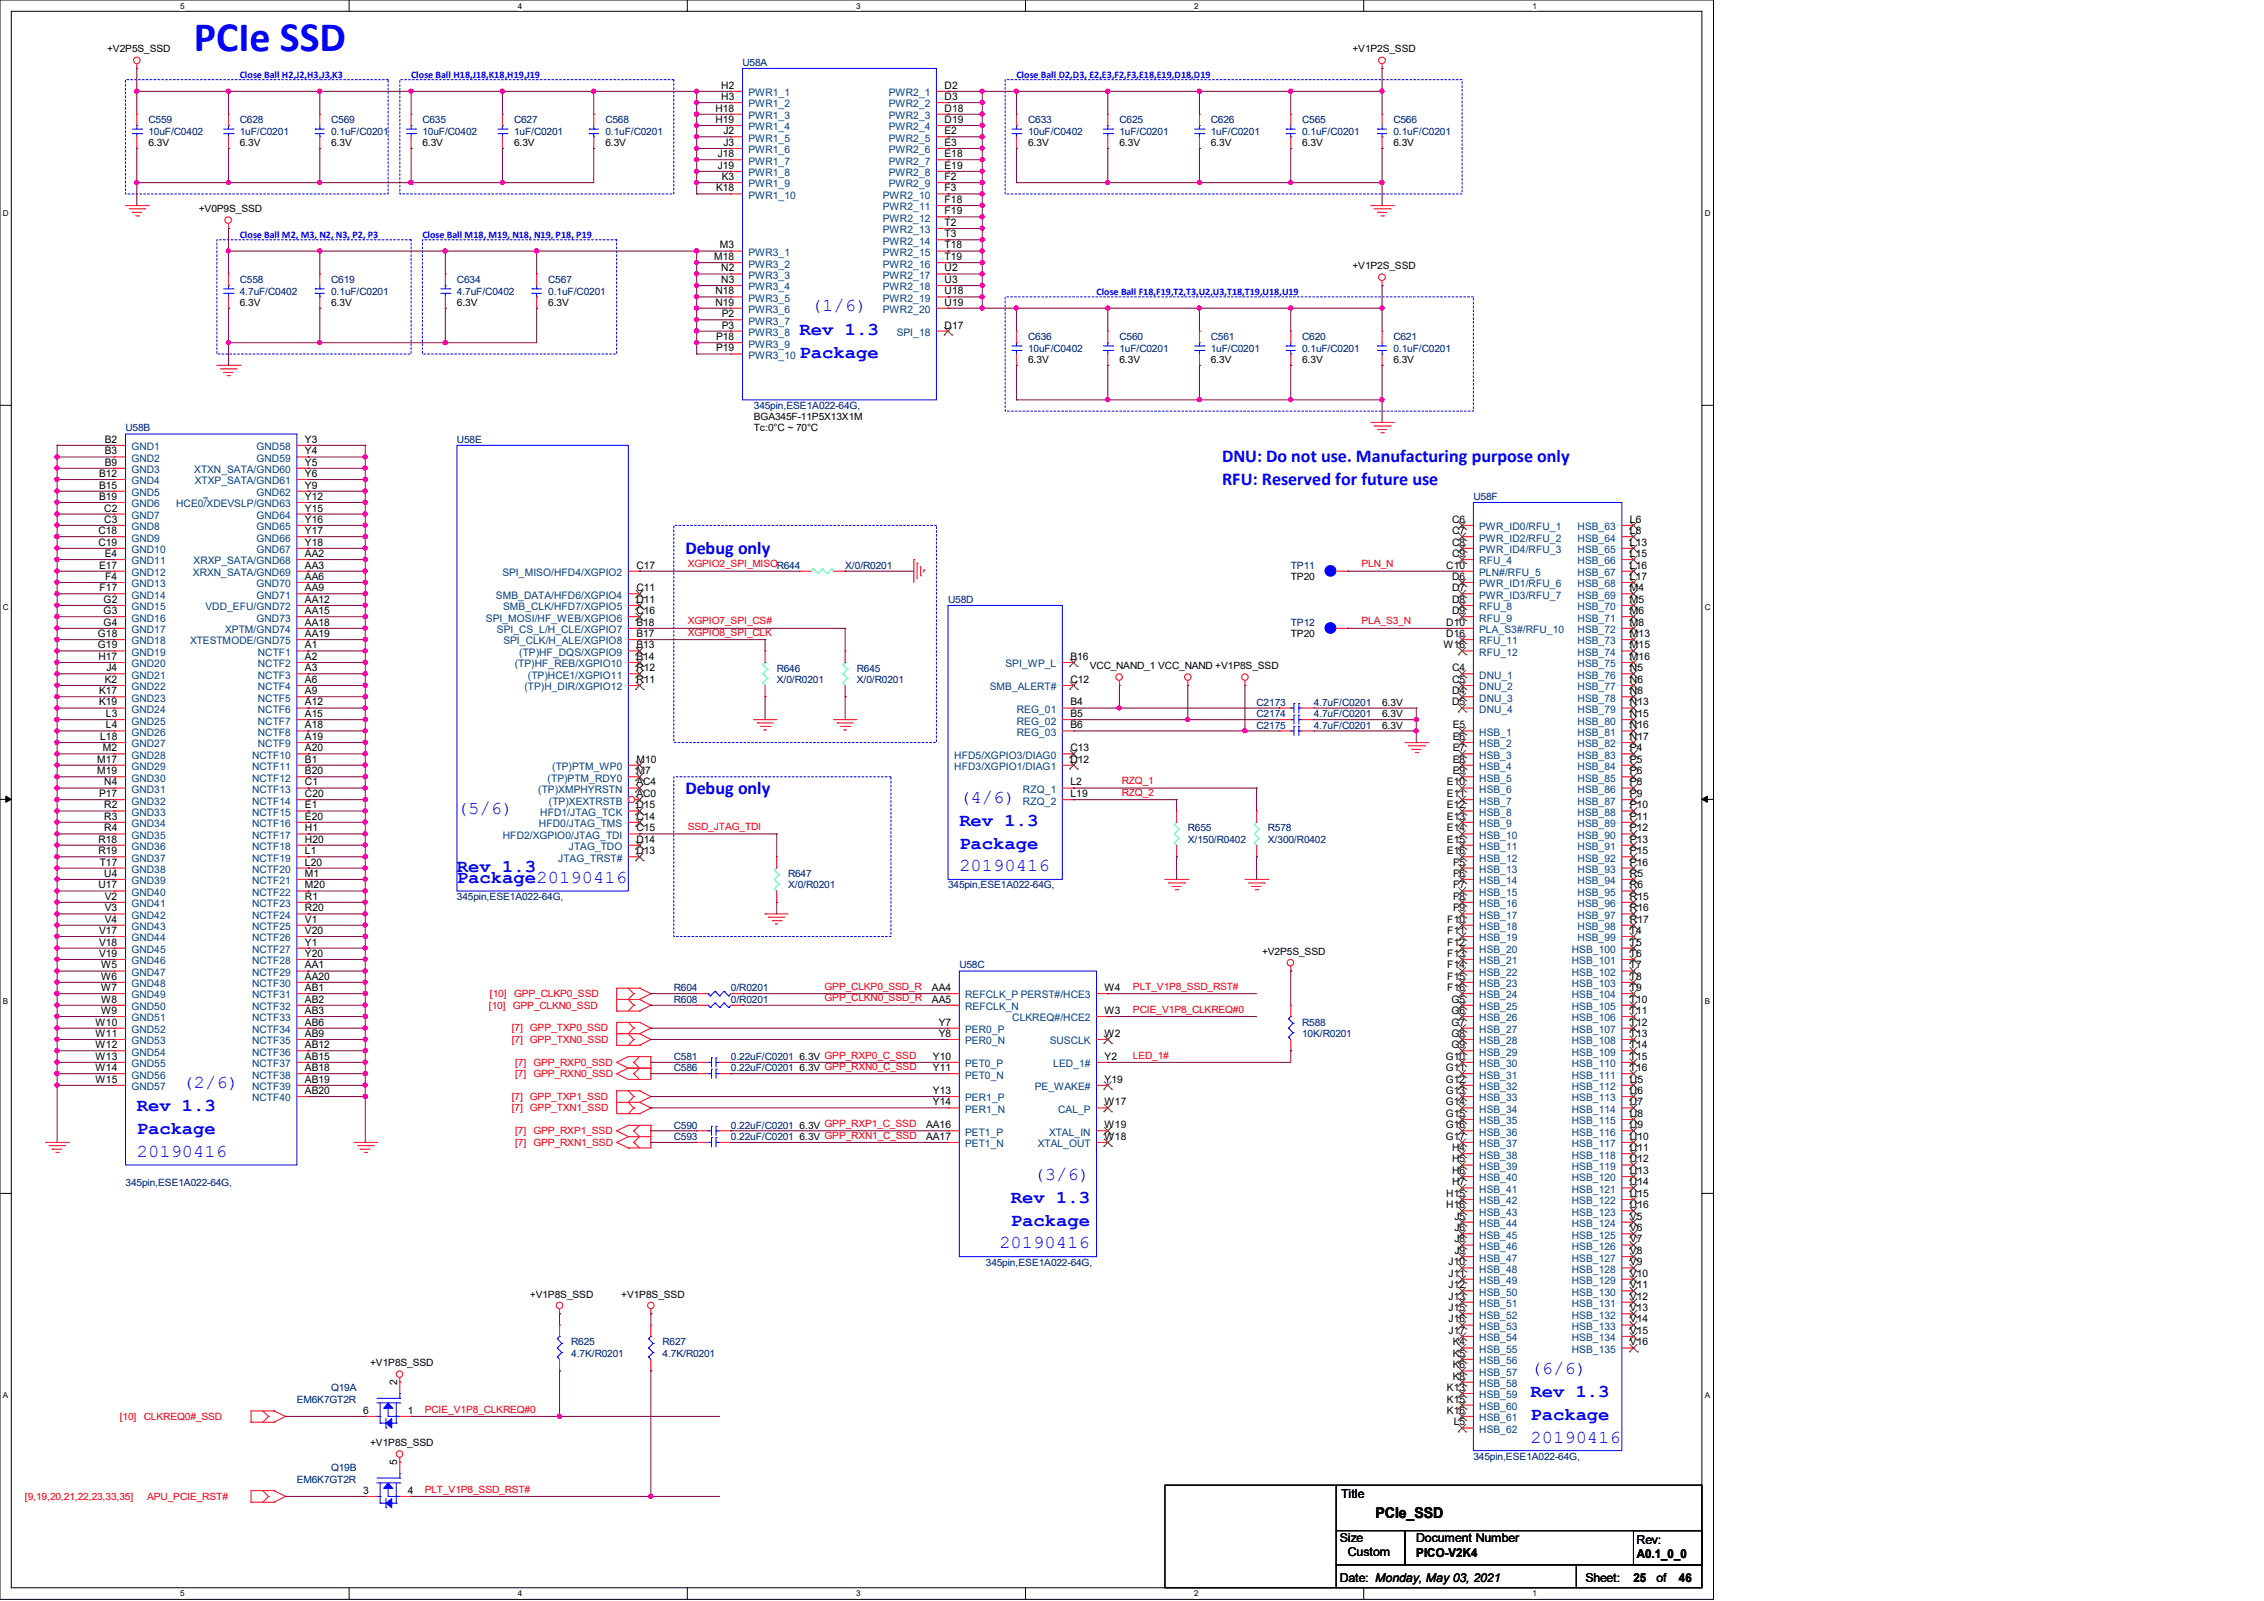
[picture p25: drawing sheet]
<svg xmlns="http://www.w3.org/2000/svg" width="297mm" height="210mm" viewBox="0 0 297 210" stroke-linecap="round" stroke-linejoin="round" font-family="sans-serif">
<defs><g id="words">
<text font-size="5.5" fill="#00f" x="25.4" y="6.7">PCIe SSD</text>
<g font-size="2.4" fill="#00f">
<text x="106.4" y="40.9">(1/6)</text>
<text x="104.9" y="43.9">Rev 1.3</text>
<text x="104.9" y="46.9">Package</text>
<text x="160.3" y="60.7">DNU: Do not use. Manufacturing purpose only</text>
<text x="160.3" y="63.7">RFU: Reserved for future use</text>
<text x="89.9" y="72.6">Debug only</text>
<text x="59.9" y="106.8">(5/6)</text>
<text x="89.9" y="104.1">Debug only</text>
<text x="125.9" y="105.3">(4/6)</text>
<text x="125.9" y="111.3">Package</text>
<text x="125.9" y="108.3">Rev 1.3</text>
<text x="59.9" y="115.8">Package20190416</text>
<text x="59.9" y="114.3">Rev 1.3</text>
<text x="125.9" y="114.3">20190416</text>
<text x="24" y="142.7">(2/6)</text>
<text x="17.9" y="148.8">Package</text>
<text x="17.9" y="145.8">Rev 1.3</text>
<text x="17.9" y="151.8">20190416</text>
<text x="135.6" y="154.7">(3/6)</text>
<text x="132.6" y="160.8">Package</text>
<text x="132.6" y="157.8">Rev 1.3</text>
<text x="131.1" y="163.7">20190416</text>
<text x="200.8" y="180.2">(6/6)</text>
<text x="200.8" y="183.3">Rev 1.3</text>
<text x="200.8" y="186.3">Package</text>
<text x="200.8" y="189.2">20190416</text>
</g>
<text font-size="1.9" x="180.4" y="199.2">PCIe_SSD</text>
<g font-size="1.6">
<text x="175.9" y="196.6">Title</text>
<text x="175.8" y="202.2">Size</text>
<text x="185.8" y="202.2">Document Number</text>
<text x="214.7" y="202.5">Rev:</text>
<text x="175.8" y="207.5">Date: Monday, May 03, 2021</text>
<text x="176.8" y="204.2">Custom</text>
<text x="185.8" y="204.3">PICO-V2K4</text>
<text x="208" y="207.5">Sheet:</text>
<text x="214.3" y="207.6">25</text>
<text x="214.7" y="204.4">A0.1_0_0</text>
<text x="217.3" y="207.5">of</text>
<text x="220.3" y="207.6">46</text>
</g>
<g font-size="1.4">
<text x="94.6" y="11.6">H2</text>
<text x="123.9" y="11.6">D2</text>
<text x="93.9" y="14.6">H18</text>
<text x="93.9" y="16.1">H19</text>
<text x="94.6" y="13.1">H3</text>
<text x="94.9" y="17.6">J2</text>
<text x="123.9" y="13.1">D3</text>
<text x="123.9" y="14.6">D18</text>
<text x="123.9" y="16.1">D19</text>
<text x="123.9" y="17.6">E2</text>
<text x="94.2" y="20.6">J18</text>
<text x="94.2" y="22.1">J19</text>
<text x="94.7" y="23.6">K3</text>
<text x="94.9" y="19.1">J3</text>
<text x="123.9" y="19.1">E3</text>
<text x="123.9" y="20.6">E18</text>
<text x="123.9" y="22.1">E19</text>
<text x="123.9" y="23.6">F2</text>
<text x="93.9" y="25.1">K18</text>
<text x="123.9" y="25.1">F3</text>
<text x="123.9" y="26.6">F18</text>
<text x="123.9" y="28.1">F19</text>
<text x="123.9" y="29.6">T2</text>
<text x="93.7" y="34.1">M18</text>
<text x="94.4" y="32.6">M3</text>
<text x="94.6" y="35.6">N2</text>
<text x="123.9" y="31.1">T3</text>
<text x="123.9" y="32.6">T18</text>
<text x="123.9" y="34.1">T19</text>
<text x="123.9" y="35.6">U2</text>
<text x="93.9" y="38.6">N18</text>
<text x="93.9" y="40.1">N19</text>
<text x="94.6" y="37.1">N3</text>
<text x="94.7" y="41.6">P2</text>
<text x="123.9" y="37.1">U3</text>
<text x="123.9" y="38.6">U18</text>
<text x="123.9" y="40.1">U19</text>
<text x="93.9" y="44.6">P18</text>
<text x="93.9" y="46.1">P19</text>
<text x="94.7" y="43.1">P3</text>
<text x="123.9" y="43.1">D17</text>
<text x="13.8" y="58.1">B2</text>
<text x="13.8" y="59.6">B3</text>
<text x="40" y="58.1">Y3</text>
<text x="40" y="59.6">Y4</text>
<text x="13" y="62.6">B12</text>
<text x="13" y="64.1">B15</text>
<text x="13" y="65.6">B19</text>
<text x="13.8" y="61.1">B9</text>
<text x="40" y="61.1">Y5</text>
<text x="40" y="62.6">Y6</text>
<text x="40" y="64.1">Y9</text>
<text x="40" y="65.6">Y12</text>
<text x="12.9" y="70.1">C18</text>
<text x="12.9" y="71.6">C19</text>
<text x="13.7" y="67.1">C2</text>
<text x="13.7" y="68.6">C3</text>
<text x="40" y="67.1">Y15</text>
<text x="40" y="68.6">Y16</text>
<text x="40" y="70.1">Y17</text>
<text x="40" y="71.6">Y18</text>
<text x="190.5" y="68.6">C6</text>
<text x="190.5" y="70.1">C7</text>
<text x="190.5" y="71.6">C8</text>
<text x="213.8" y="68.6">L6</text>
<text x="213.8" y="70.1">L8</text>
<text x="213.8" y="71.6">L13</text>
<text x="13" y="74.6">E17</text>
<text x="13" y="77.6">F17</text>
<text x="13.8" y="73.1">E4</text>
<text x="13.8" y="76.1">F4</text>
<text x="40" y="76.1">AA6</text>
<text x="40" y="77.6">AA9</text>
<text x="40" y="73.1">AA2</text>
<text x="40" y="74.6">AA3</text>
<text x="83.5" y="74.6">C17</text>
<text x="83.5" y="77.6">C11</text>
<text x="189.7" y="74.6">C10</text>
<text x="190.5" y="73.1">C9</text>
<text x="190.5" y="76.1">D6</text>
<text x="190.5" y="77.6">D7</text>
<text x="213.8" y="73.1">L15</text>
<text x="213.8" y="74.6">L16</text>
<text x="213.8" y="76.1">L17</text>
<text x="213.8" y="77.6">M4</text>
<text x="12.8" y="83.6">G18</text>
<text x="13.6" y="79.1">G2</text>
<text x="13.6" y="80.6">G3</text>
<text x="13.6" y="82.1">G4</text>
<text x="40" y="79.1">AA12</text>
<text x="40" y="80.6">AA15</text>
<text x="40" y="82.1">AA18</text>
<text x="40" y="83.6">AA19</text>
<text x="83.5" y="79.1">D11</text>
<text x="83.5" y="80.6">C16</text>
<text x="83.5" y="82.1">B18</text>
<text x="83.5" y="83.6">B17</text>
<text x="189.7" y="82.1">D10</text>
<text x="189.7" y="83.6">D16</text>
<text x="190.5" y="79.1">D8</text>
<text x="190.5" y="80.6">D9</text>
<text x="213.8" y="79.1">M5</text>
<text x="213.8" y="80.6">M6</text>
<text x="213.8" y="82.1">M8</text>
<text x="213.8" y="83.6">M13</text>
<text x="12.8" y="85">G19</text>
<text x="12.9" y="86.6">H17</text>
<text x="13.8" y="89.6">K2</text>
<text x="14" y="88.1">J4</text>
<text x="40" y="85">A1</text>
<text x="40" y="86.6">A2</text>
<text x="40" y="88.1">A3</text>
<text x="40" y="89.6">A6</text>
<text x="83.5" y="85">B13</text>
<text x="83.5" y="86.6">B14</text>
<text x="83.5" y="88.1">R12</text>
<text x="83.5" y="89.6">R11</text>
<text x="140.4" y="86.6">B16</text>
<text x="140.4" y="89.6">C12</text>
<text x="189.4" y="85">W16</text>
<text x="190.5" y="88.1">C4</text>
<text x="190.5" y="89.6">C5</text>
<text x="213.8" y="85">M15</text>
<text x="213.8" y="86.6">M16</text>
<text x="213.8" y="88.1">N5</text>
<text x="213.8" y="89.6">N6</text>
<text x="13" y="91.1">K17</text>
<text x="13" y="92.5">K19</text>
<text x="13.9" y="94.1">L3</text>
<text x="13.9" y="95.5">L4</text>
<text x="40" y="91.1">A9</text>
<text x="40" y="92.5">A12</text>
<text x="40" y="95.5">A18</text>
<text x="140.4" y="92.5">B4</text>
<text x="140.4" y="94.1">B5</text>
<text x="140.4" y="95.5">B6</text>
<text x="190.5" y="91.1">D4</text>
<text x="190.5" y="92.5">D5</text>
<text x="190.6" y="95.5">E5</text>
<text x="213.8" y="91.1">N8</text>
<text x="213.8" y="92.5">N13</text>
<text x="213.8" y="94.1">N15</text>
<text x="213.8" y="95.5">N16</text>
<text x="12.7" y="100">M17</text>
<text x="12.7" y="101.6">M19</text>
<text x="13.1" y="97.1">L18</text>
<text x="13.5" y="98.6">M2</text>
<text x="40" y="97.1">A19</text>
<text x="40" y="98.6">A20</text>
<text x="40" y="100">B1</text>
<text x="40" y="101.6">B20</text>
<text x="83.5" y="101.6">M7</text>
<text x="83.5" y="100">M10</text>
<text x="140.4" y="98.6">C13</text>
<text x="140.4" y="100">D12</text>
<text x="190.6" y="97.1">E6</text>
<text x="190.6" y="98.6">E7</text>
<text x="190.6" y="100">E8</text>
<text x="190.6" y="101.6">E9</text>
<text x="213.8" y="97.1">N17</text>
<text x="213.8" y="98.6">P4</text>
<text x="213.8" y="100">P5</text>
<text x="213.8" y="101.6">P6</text>
<text x="13" y="104.6">P17</text>
<text x="13.7" y="103">N4</text>
<text x="13.7" y="106">R2</text>
<text x="13.7" y="107.5">R3</text>
<text x="40" y="103">C1</text>
<text x="40" y="104.6">C20</text>
<text x="40" y="106">E1</text>
<text x="40" y="107.5">E20</text>
<text x="83.5" y="106">D15</text>
<text x="83.5" y="107.5">C14</text>
<text x="83.5" y="104.6">AC0</text>
<text x="83.5" y="103">AC4</text>
<text x="140.4" y="103">L2</text>
<text x="140.4" y="104.6">L19</text>
<text x="189.8" y="103">E10</text>
<text x="189.8" y="104.6">E11</text>
<text x="189.8" y="106">E12</text>
<text x="189.8" y="107.5">E13</text>
<text x="213.8" y="103">P8</text>
<text x="213.8" y="104.6">P9</text>
<text x="213.8" y="106">P10</text>
<text x="213.8" y="107.5">P11</text>
<text x="12.9" y="110.5">R18</text>
<text x="12.9" y="112.1">R19</text>
<text x="13.1" y="113.5">T17</text>
<text x="13.7" y="109.1">R4</text>
<text x="40" y="109.1">H1</text>
<text x="40" y="110.5">H20</text>
<text x="40" y="112.1">L1</text>
<text x="40" y="113.5">L20</text>
<text x="83.5" y="112.1">D13</text>
<text x="83.5" y="109.1">C15</text>
<text x="83.5" y="110.5">D14</text>
<text x="189.8" y="109.1">E14</text>
<text x="189.8" y="110.5">E15</text>
<text x="189.8" y="112.1">E16</text>
<text x="190.6" y="113.5">F5</text>
<text x="213.8" y="109.1">P12</text>
<text x="213.8" y="110.5">P13</text>
<text x="213.8" y="112.1">P15</text>
<text x="213.8" y="113.5">P16</text>
<text x="12.9" y="116.5">U17</text>
<text x="13.7" y="115">U4</text>
<text x="13.8" y="118">V2</text>
<text x="13.8" y="119.5">V3</text>
<text x="40" y="115">M1</text>
<text x="40" y="116.5">M20</text>
<text x="40" y="118">R1</text>
<text x="40" y="119.5">R20</text>
<text x="190.6" y="115">F6</text>
<text x="190.6" y="116.5">F7</text>
<text x="190.6" y="118">F8</text>
<text x="190.6" y="119.5">F9</text>
<text x="213.8" y="115">R5</text>
<text x="213.8" y="116.5">R6</text>
<text x="213.8" y="118">R15</text>
<text x="213.8" y="119.5">R16</text>
<text x="13" y="122.5">V17</text>
<text x="13" y="124">V18</text>
<text x="13" y="125.5">V19</text>
<text x="13.8" y="121">V4</text>
<text x="40" y="121">V1</text>
<text x="40" y="122.5">V20</text>
<text x="40" y="124">Y1</text>
<text x="40" y="125.5">Y20</text>
<text x="189.9" y="121">F10</text>
<text x="189.9" y="122.5">F11</text>
<text x="189.9" y="124">F12</text>
<text x="189.9" y="125.5">F13</text>
<text x="213.8" y="121">R17</text>
<text x="213.8" y="122.5">T4</text>
<text x="213.8" y="124">T5</text>
<text x="213.8" y="125.5">T6</text>
<text x="13.3" y="127">W5</text>
<text x="13.3" y="128.5">W6</text>
<text x="13.3" y="130">W7</text>
<text x="13.3" y="131.5">W8</text>
<text x="40" y="127">AA1</text>
<text x="40" y="128.5">AA20</text>
<text x="40" y="130">AB1</text>
<text x="40" y="131.5">AB2</text>
<text x="122.3" y="130">AA4</text>
<text x="122.3" y="131.5">AA5</text>
<text x="144.9" y="130">W4</text>
<text x="189.9" y="127">F14</text>
<text x="189.9" y="128.5">F15</text>
<text x="189.9" y="130">F16</text>
<text x="190.4" y="131.5">G5</text>
<text x="213.8" y="127">T7</text>
<text x="213.8" y="128.5">T8</text>
<text x="213.8" y="130">T9</text>
<text x="213.8" y="131.5">T10</text>
<text x="12.5" y="134.5">W10</text>
<text x="12.5" y="136">W11</text>
<text x="12.5" y="137.5">W12</text>
<text x="13.3" y="133">W9</text>
<text x="40" y="133">AB3</text>
<text x="40" y="134.5">AB6</text>
<text x="40" y="136">AB9</text>
<text x="40" y="137.5">AB12</text>
<text x="123.1" y="134.5">Y7</text>
<text x="123.1" y="136">Y8</text>
<text x="144.9" y="136">W2</text>
<text x="144.9" y="133">W3</text>
<text x="190.4" y="133">G6</text>
<text x="190.4" y="134.5">G7</text>
<text x="190.4" y="136">G8</text>
<text x="190.4" y="137.5">G9</text>
<text x="213.8" y="133">T11</text>
<text x="213.8" y="134.5">T12</text>
<text x="213.8" y="136">T13</text>
<text x="213.8" y="137.5">T14</text>
<text x="12.5" y="139">W13</text>
<text x="12.5" y="140.5">W14</text>
<text x="12.5" y="142">W15</text>
<text x="40" y="139">AB15</text>
<text x="40" y="140.5">AB18</text>
<text x="40" y="142">AB19</text>
<text x="40" y="143.5">AB20</text>
<text x="122.4" y="143.5">Y13</text>
<text x="122.4" y="139">Y10</text>
<text x="122.4" y="140.5">Y11</text>
<text x="144.9" y="142">Y19</text>
<text x="144.9" y="139">Y2</text>
<text x="189.7" y="139">G10</text>
<text x="189.7" y="140.5">G11</text>
<text x="189.7" y="142">G12</text>
<text x="189.7" y="143.5">G13</text>
<text x="213.8" y="139">T15</text>
<text x="213.8" y="140.5">T16</text>
<text x="213.8" y="142">U5</text>
<text x="213.8" y="143.5">U6</text>
<text x="121.5" y="148">AA16</text>
<text x="121.5" y="149.5">AA17</text>
<text x="122.4" y="145">Y14</text>
<text x="144.9" y="145">W17</text>
<text x="144.9" y="148">W19</text>
<text x="144.9" y="149.5">W18</text>
<text x="189.7" y="145">G14</text>
<text x="189.7" y="146.5">G15</text>
<text x="189.7" y="148">G16</text>
<text x="189.7" y="149.5">G17</text>
<text x="213.8" y="145">U7</text>
<text x="213.8" y="146.5">U8</text>
<text x="213.8" y="148">U9</text>
<text x="213.8" y="149.5">U10</text>
<text x="190.5" y="151">H4</text>
<text x="190.5" y="152.5">H5</text>
<text x="190.5" y="154">H6</text>
<text x="190.5" y="155.5">H7</text>
<text x="213.8" y="151">U11</text>
<text x="213.8" y="152.5">U12</text>
<text x="213.8" y="154">U13</text>
<text x="213.8" y="155.5">U14</text>
<text x="189.7" y="157">H15</text>
<text x="189.7" y="158.5">H16</text>
<text x="190.8" y="160">J5</text>
<text x="190.8" y="161.5">J6</text>
<text x="213.8" y="157">U15</text>
<text x="213.8" y="158.5">U16</text>
<text x="213.8" y="160">V5</text>
<text x="213.8" y="161.5">V6</text>
<text x="190" y="166">J10</text>
<text x="190" y="167.5">J11</text>
<text x="190.8" y="163">J8</text>
<text x="190.8" y="164.5">J9</text>
<text x="213.8" y="163">V7</text>
<text x="213.8" y="164.5">V8</text>
<text x="213.8" y="166">V9</text>
<text x="213.8" y="167.5">V10</text>
<text x="190" y="169">J12</text>
<text x="190" y="170.5">J13</text>
<text x="190" y="172">J15</text>
<text x="190" y="173.5">J16</text>
<text x="213.8" y="169">V11</text>
<text x="213.8" y="170.5">V12</text>
<text x="213.8" y="172">V13</text>
<text x="213.8" y="173.5">V14</text>
<text x="190" y="175">J17</text>
<text x="190.6" y="176.5">K4</text>
<text x="190.6" y="178">K5</text>
<text x="190.6" y="179.5">K6</text>
<text x="213.8" y="175">V15</text>
<text x="213.8" y="176.5">V16</text>
<text x="47.6" y="185.5">6</text>
<text x="52.1" y="181.7" transform="rotate(-90 52.1 181.7)">2</text>
<text x="53.5" y="185.5">1</text>
<text x="189.8" y="182.5">K13</text>
<text x="189.8" y="184">K15</text>
<text x="189.8" y="185.5">K16</text>
<text x="190.6" y="181">K8</text>
<text x="190.7" y="187">L5</text>
<text x="47.6" y="196">3</text>
<text x="52.1" y="192.2" transform="rotate(-90 52.1 192.2)">5</text>
<text x="53.5" y="196">4</text>
</g>
<g font-size="1.4" fill="#004080">
<text x="98.2" y="12.6">PWR1_1</text>
<text x="98.2" y="14.1">PWR1_2</text>
<text x="98.2" y="15.6">PWR1_3</text>
<text x="98.2" y="17.1">PWR1_4</text>
<text x="116.6" y="12.6">PWR2_1</text>
<text x="116.6" y="14.1">PWR2_2</text>
<text x="116.6" y="15.6">PWR2_3</text>
<text x="116.6" y="17.1">PWR2_4</text>
<text x="98.2" y="18.6">PWR1_5</text>
<text x="98.2" y="20.1">PWR1_6</text>
<text x="98.2" y="21.6">PWR1_7</text>
<text x="98.2" y="23.1">PWR1_8</text>
<text x="116.6" y="18.6">PWR2_5</text>
<text x="116.6" y="20.1">PWR2_6</text>
<text x="116.6" y="21.6">PWR2_7</text>
<text x="116.6" y="23.1">PWR2_8</text>
<text x="98.2" y="24.6">PWR1_9</text>
<text x="98.2" y="26.1">PWR1_10</text>
<text x="115.8" y="26.1">PWR2_10</text>
<text x="115.8" y="27.6">PWR2_11</text>
<text x="115.8" y="29.1">PWR2_12</text>
<text x="116.6" y="24.6">PWR2_9</text>
<text x="98.2" y="33.6">PWR3_1</text>
<text x="98.2" y="35.1">PWR3_2</text>
<text x="115.8" y="30.6">PWR2_13</text>
<text x="115.8" y="32.1">PWR2_14</text>
<text x="115.8" y="33.6">PWR2_15</text>
<text x="115.8" y="35.1">PWR2_16</text>
<text x="98.2" y="36.6">PWR3_3</text>
<text x="98.2" y="38.1">PWR3_4</text>
<text x="98.2" y="39.6">PWR3_5</text>
<text x="98.2" y="41.1">PWR3_6</text>
<text x="115.8" y="36.6">PWR2_17</text>
<text x="115.8" y="38.1">PWR2_18</text>
<text x="115.8" y="39.6">PWR2_19</text>
<text x="115.8" y="41.1">PWR2_20</text>
<text x="98.2" y="42.6">PWR3_7</text>
<text x="98.2" y="44.1">PWR3_8</text>
<text x="98.2" y="45.6">PWR3_9</text>
<text x="98.2" y="47.1">PWR3_10</text>
<text x="117.6" y="44.1">SPI_18</text>
<text x="17.2" y="59.1">GND1</text>
<text x="33.7" y="59.1">GND58</text>
<text x="17.2" y="60.6">GND2</text>
<text x="17.2" y="62.1">GND3</text>
<text x="17.2" y="63.5">GND4</text>
<text x="17.2" y="65.1">GND5</text>
<text x="25.5" y="62.1">XTXN_SATA/GND60</text>
<text x="25.6" y="63.5">XTXP_SATA/GND61</text>
<text x="33.7" y="65.1">GND62</text>
<text x="33.7" y="60.6">GND59</text>
<text x="17.2" y="66.5">GND6</text>
<text x="17.2" y="68.1">GND7</text>
<text x="17.2" y="69.6">GND8</text>
<text x="17.2" y="71">GND9</text>
<text x="23.1" y="66.5">HCE0/XDEVSLP/GND63</text>
<text x="33.7" y="68.1">GND64</text>
<text x="33.7" y="69.6">GND65</text>
<text x="33.7" y="71">GND66</text>
<text x="194.1" y="69.6">PWR_ID0/RFU_1</text>
<text x="194.1" y="71">PWR_ID2/RFU_2</text>
<text x="207" y="69.6">HSB_63</text>
<text x="207" y="71">HSB_64</text>
<text x="17.2" y="72.6">GND10</text>
<text x="17.2" y="74">GND11</text>
<text x="17.2" y="75.6">GND12</text>
<text x="17.2" y="77">GND13</text>
<text x="25.3" y="75.6">XRXN_SATA/GND69</text>
<text x="25.4" y="74">XRXP_SATA/GND68</text>
<text x="33.7" y="72.6">GND67</text>
<text x="33.7" y="77">GND70</text>
<text x="65.9" y="75.6">SPI_MISO/HFD4/XGPIO2</text>
<text x="194.1" y="72.6">PWR_ID4/RFU_3</text>
<text x="194.1" y="74">RFU_4</text>
<text x="194.1" y="75.6">PLN#/RFU_5</text>
<text x="194.1" y="77">PWR_ID1/RFU_6</text>
<text x="207" y="72.6">HSB_65</text>
<text x="207" y="74">HSB_66</text>
<text x="207" y="75.6">HSB_67</text>
<text x="207" y="77">HSB_68</text>
<text x="17.2" y="78.5">GND14</text>
<text x="17.2" y="80.1">GND15</text>
<text x="17.2" y="81.5">GND16</text>
<text x="17.2" y="83.1">GND17</text>
<text x="27" y="80.1">VDD_EFU/GND72</text>
<text x="29.5" y="83.1">XPTM/GND74</text>
<text x="33.7" y="78.5">GND71</text>
<text x="33.7" y="81.5">GND73</text>
<text x="63.8" y="81.5">SPI_MOSI/HF_WEB/XGPIO6</text>
<text x="65.1" y="78.5">SMB_DATA/HFD6/XGPIO4</text>
<text x="65.2" y="83.1">SPI_CS_L/H_CLE/XGPIO7</text>
<text x="66" y="80.1">SMB_CLK/HFD7/XGPIO5</text>
<text x="194.1" y="78.5">PWR_ID3/RFU_7</text>
<text x="194.1" y="80.1">RFU_8</text>
<text x="194.1" y="81.5">RFU_9</text>
<text x="194.1" y="83.1">PLA_S3#/RFU_10</text>
<text x="207" y="78.5">HSB_69</text>
<text x="207" y="80.1">HSB_70</text>
<text x="207" y="81.5">HSB_71</text>
<text x="207" y="83.1">HSB_72</text>
<text x="17.2" y="84.5">GND18</text>
<text x="17.2" y="86">GND19</text>
<text x="17.2" y="87.5">GND20</text>
<text x="17.2" y="89">GND21</text>
<text x="24.9" y="84.5">XTESTMODE/GND75</text>
<text x="33.8" y="86">NCTF1</text>
<text x="33.8" y="87.5">NCTF2</text>
<text x="33.8" y="89">NCTF3</text>
<text x="66" y="84.5">SPI_CLK/H_ALE/XGPIO8</text>
<text x="67.5" y="87.5">(TP)HF_REB/XGPIO10</text>
<text x="68.1" y="86">(TP)HF_DQS/XGPIO9</text>
<text x="69.3" y="89">(TP)HCE1/XGPIO11</text>
<text x="131.9" y="87.5">SPI_WP_L</text>
<text x="194.1" y="84.5">RFU_11</text>
<text x="194.1" y="86">RFU_12</text>
<text x="194.1" y="89">DNU_1</text>
<text x="207" y="84.5">HSB_73</text>
<text x="207" y="86">HSB_74</text>
<text x="207" y="87.5">HSB_75</text>
<text x="207" y="89">HSB_76</text>
<text x="17.2" y="90.6">GND22</text>
<text x="17.2" y="92">GND23</text>
<text x="17.2" y="93.5">GND24</text>
<text x="17.2" y="95">GND25</text>
<text x="33.8" y="90.6">NCTF4</text>
<text x="33.8" y="92">NCTF5</text>
<text x="33.8" y="93.5">NCTF6</text>
<text x="33.8" y="95">NCTF7</text>
<text x="68.8" y="90.6">(TP)H_DIR/XGPIO12</text>
<text x="129.8" y="90.6">SMB_ALERT#</text>
<text x="133.4" y="93.5">REG_01</text>
<text x="133.4" y="95">REG_02</text>
<text x="194.1" y="90.6">DNU_2</text>
<text x="194.1" y="92">DNU_3</text>
<text x="194.1" y="93.5">DNU_4</text>
<text x="207" y="90.6">HSB_77</text>
<text x="207" y="92">HSB_78</text>
<text x="207" y="93.5">HSB_79</text>
<text x="207" y="95">HSB_80</text>
<text x="17.2" y="96.5">GND26</text>
<text x="17.2" y="98">GND27</text>
<text x="17.2" y="99.5">GND28</text>
<text x="17.2" y="101">GND29</text>
<text x="33.1" y="99.5">NCTF10</text>
<text x="33.1" y="101">NCTF11</text>
<text x="33.8" y="96.5">NCTF8</text>
<text x="33.8" y="98">NCTF9</text>
<text x="72.4" y="101">(TP)PTM_WP0</text>
<text x="125.2" y="99.5">HFD5/XGPIO3/DIAG0</text>
<text x="125.2" y="101">HFD3/XGPIO1/DIAG1</text>
<text x="133.4" y="96.5">REG_03</text>
<text x="194.1" y="96.5">HSB_1</text>
<text x="194.1" y="98">HSB_2</text>
<text x="194.1" y="99.5">HSB_3</text>
<text x="194.1" y="101">HSB_4</text>
<text x="207" y="96.5">HSB_81</text>
<text x="207" y="98">HSB_82</text>
<text x="207" y="99.5">HSB_83</text>
<text x="207" y="101">HSB_84</text>
<text x="17.2" y="102.5">GND30</text>
<text x="17.2" y="104">GND31</text>
<text x="17.2" y="105.5">GND32</text>
<text x="17.2" y="107">GND33</text>
<text x="33.1" y="102.5">NCTF12</text>
<text x="33.1" y="104">NCTF13</text>
<text x="33.1" y="105.5">NCTF14</text>
<text x="33.1" y="107">NCTF15</text>
<text x="70.6" y="104">(TP)XMPHYRSTN</text>
<text x="70.9" y="107">HFD1/JTAG_TCK</text>
<text x="71.8" y="102.5">(TP)PTM_RDY0</text>
<text x="72" y="105.5">(TP)XEXTRSTB</text>
<text x="134.2" y="104">RZQ_1</text>
<text x="134.2" y="105.5">RZQ_2</text>
<text x="194.1" y="102.5">HSB_5</text>
<text x="194.1" y="104">HSB_6</text>
<text x="194.1" y="105.5">HSB_7</text>
<text x="194.1" y="107">HSB_8</text>
<text x="207" y="102.5">HSB_85</text>
<text x="207" y="104">HSB_86</text>
<text x="207" y="105.5">HSB_87</text>
<text x="207" y="107">HSB_88</text>
<text x="17.2" y="108.5">GND34</text>
<text x="17.2" y="110">GND35</text>
<text x="17.2" y="111.5">GND36</text>
<text x="17.2" y="113">GND37</text>
<text x="33.1" y="108.5">NCTF16</text>
<text x="33.1" y="110">NCTF17</text>
<text x="33.1" y="111.5">NCTF18</text>
<text x="33.1" y="113">NCTF19</text>
<text x="66" y="110">HFD2/XGPIO0/JTAG_TDI</text>
<text x="70.7" y="108.5">HFD0/JTAG_TMS</text>
<text x="73.2" y="113">JTAG_TRST#</text>
<text x="74.6" y="111.5">JTAG_TDO</text>
<text x="194.1" y="108.5">HSB_9</text>
<text x="194.1" y="110">HSB_10</text>
<text x="194.1" y="111.5">HSB_11</text>
<text x="194.1" y="113">HSB_12</text>
<text x="207" y="108.5">HSB_89</text>
<text x="207" y="110">HSB_90</text>
<text x="207" y="111.5">HSB_91</text>
<text x="207" y="113">HSB_92</text>
<text x="17.2" y="114.5">GND38</text>
<text x="17.2" y="116">GND39</text>
<text x="17.2" y="117.5">GND40</text>
<text x="17.2" y="119">GND41</text>
<text x="33.1" y="114.5">NCTF20</text>
<text x="33.1" y="116">NCTF21</text>
<text x="33.1" y="117.5">NCTF22</text>
<text x="33.1" y="119">NCTF23</text>
<text x="194.1" y="114.5">HSB_13</text>
<text x="194.1" y="116">HSB_14</text>
<text x="194.1" y="117.5">HSB_15</text>
<text x="194.1" y="119">HSB_16</text>
<text x="207" y="114.5">HSB_93</text>
<text x="207" y="116">HSB_94</text>
<text x="207" y="117.5">HSB_95</text>
<text x="207" y="119">HSB_96</text>
<text x="17.2" y="120.5">GND42</text>
<text x="17.2" y="122">GND43</text>
<text x="17.2" y="123.5">GND44</text>
<text x="17.2" y="125">GND45</text>
<text x="33.1" y="120.5">NCTF24</text>
<text x="33.1" y="122">NCTF25</text>
<text x="33.1" y="123.5">NCTF26</text>
<text x="33.1" y="125">NCTF27</text>
<text x="194.1" y="120.5">HSB_17</text>
<text x="194.1" y="122">HSB_18</text>
<text x="194.1" y="123.5">HSB_19</text>
<text x="194.1" y="125">HSB_20</text>
<text x="206.2" y="125">HSB_100</text>
<text x="207" y="120.5">HSB_97</text>
<text x="207" y="122">HSB_98</text>
<text x="207" y="123.5">HSB_99</text>
<text x="17.2" y="126.5">GND46</text>
<text x="17.2" y="128">GND47</text>
<text x="17.2" y="129.5">GND48</text>
<text x="17.2" y="131">GND49</text>
<text x="33.1" y="128">NCTF29</text>
<text x="33.1" y="129.5">NCTF30</text>
<text x="33.1" y="131">NCTF31</text>
<text x="33.1" y="126.5">NCTF28</text>
<text x="126.6" y="131">REFCLK_P PERST#/HCE3</text>
<text x="194.1" y="126.5">HSB_21</text>
<text x="194.1" y="128">HSB_22</text>
<text x="194.1" y="129.5">HSB_23</text>
<text x="194.1" y="131">HSB_24</text>
<text x="206.2" y="126.5">HSB_101</text>
<text x="206.2" y="128">HSB_102</text>
<text x="206.2" y="129.5">HSB_103</text>
<text x="206.2" y="131">HSB_104</text>
<text x="17.2" y="132.5">GND50</text>
<text x="17.2" y="134">GND51</text>
<text x="17.2" y="135.5">GND52</text>
<text x="17.2" y="137">GND53</text>
<text x="33.1" y="132.5">NCTF32</text>
<text x="33.1" y="134">NCTF33</text>
<text x="33.1" y="135.5">NCTF34</text>
<text x="33.1" y="137">NCTF35</text>
<text x="126.6" y="132.5">REFCLK_N</text>
<text x="126.6" y="135.5">PER0_P</text>
<text x="126.6" y="137">PER0_N</text>
<text x="132.8" y="134">CLKREQ#/HCE2</text>
<text x="137.7" y="137">SUSCLK</text>
<text x="194.1" y="132.5">HSB_25</text>
<text x="194.1" y="134">HSB_26</text>
<text x="194.1" y="135.5">HSB_27</text>
<text x="194.1" y="137">HSB_28</text>
<text x="206.2" y="132.5">HSB_105</text>
<text x="206.2" y="134">HSB_106</text>
<text x="206.2" y="135.5">HSB_107</text>
<text x="206.2" y="137">HSB_108</text>
<text x="17.2" y="138.5">GND54</text>
<text x="17.2" y="140">GND55</text>
<text x="17.2" y="141.5">GND56</text>
<text x="17.2" y="143">GND57</text>
<text x="33.1" y="138.5">NCTF36</text>
<text x="33.1" y="140">NCTF37</text>
<text x="33.1" y="141.5">NCTF38</text>
<text x="33.1" y="143">NCTF39</text>
<text x="126.6" y="140">PET0_P</text>
<text x="126.6" y="141.5">PET0_N</text>
<text x="135.8" y="143">PE_WAKE#</text>
<text x="138.2" y="140">LED_1#</text>
<text x="194.1" y="138.5">HSB_29</text>
<text x="194.1" y="140">HSB_30</text>
<text x="194.1" y="141.5">HSB_31</text>
<text x="194.1" y="143">HSB_32</text>
<text x="206.2" y="138.5">HSB_109</text>
<text x="206.2" y="140">HSB_110</text>
<text x="206.2" y="141.5">HSB_111</text>
<text x="206.2" y="143">HSB_112</text>
<text x="33.1" y="144.5">NCTF40</text>
<text x="126.6" y="144.5">PER1_P</text>
<text x="126.6" y="146">PER1_N</text>
<text x="126.6" y="149">PET1_P</text>
<text x="137.6" y="149">XTAL_IN</text>
<text x="138.8" y="146">CAL_P</text>
<text x="194.1" y="144.5">HSB_33</text>
<text x="194.1" y="146">HSB_34</text>
<text x="194.1" y="147.5">HSB_35</text>
<text x="194.1" y="149">HSB_36</text>
<text x="206.2" y="144.5">HSB_113</text>
<text x="206.2" y="146">HSB_114</text>
<text x="206.2" y="147.5">HSB_115</text>
<text x="206.2" y="149">HSB_116</text>
<text x="126.6" y="150.5">PET1_N</text>
<text x="136.1" y="150.5">XTAL_OUT</text>
<text x="194.1" y="150.5">HSB_37</text>
<text x="194.1" y="152">HSB_38</text>
<text x="194.1" y="153.5">HSB_39</text>
<text x="194.1" y="155">HSB_40</text>
<text x="206.2" y="150.5">HSB_117</text>
<text x="206.2" y="152">HSB_118</text>
<text x="206.2" y="153.5">HSB_119</text>
<text x="206.2" y="155">HSB_120</text>
<text x="194.1" y="156.5">HSB_41</text>
<text x="194.1" y="158">HSB_42</text>
<text x="194.1" y="159.5">HSB_43</text>
<text x="194.1" y="161">HSB_44</text>
<text x="206.2" y="156.5">HSB_121</text>
<text x="206.2" y="158">HSB_122</text>
<text x="206.2" y="159.5">HSB_123</text>
<text x="206.2" y="161">HSB_124</text>
<text x="194.1" y="162.5">HSB_45</text>
<text x="194.1" y="164">HSB_46</text>
<text x="194.1" y="165.5">HSB_47</text>
<text x="194.1" y="167">HSB_48</text>
<text x="206.2" y="162.5">HSB_125</text>
<text x="206.2" y="164">HSB_126</text>
<text x="206.2" y="165.5">HSB_127</text>
<text x="206.2" y="167">HSB_128</text>
<text x="194.1" y="168.4">HSB_49</text>
<text x="194.1" y="170">HSB_50</text>
<text x="194.1" y="171.4">HSB_51</text>
<text x="194.1" y="173">HSB_52</text>
<text x="206.2" y="168.4">HSB_129</text>
<text x="206.2" y="170">HSB_130</text>
<text x="206.2" y="171.4">HSB_131</text>
<text x="206.2" y="173">HSB_132</text>
<text x="194.1" y="174.5">HSB_53</text>
<text x="194.1" y="175.9">HSB_54</text>
<text x="194.1" y="177.5">HSB_55</text>
<text x="194.1" y="178.9">HSB_56</text>
<text x="206.2" y="174.5">HSB_133</text>
<text x="206.2" y="175.9">HSB_134</text>
<text x="206.2" y="177.5">HSB_135</text>
<text x="194.1" y="180.5">HSB_57</text>
<text x="194.1" y="181.9">HSB_58</text>
<text x="194.1" y="183.4">HSB_59</text>
<text x="194.1" y="185">HSB_60</text>
<text x="194.1" y="186.4">HSB_61</text>
<text x="194.1" y="188">HSB_62</text>
</g>
<g font-size="1.3">
<text x="14.1" y="6.9">+V2P5S_SSD</text>
<text x="177.4" y="6.9">+V1P2S_SSD</text>
<text x="19.5" y="19.1">6.3V</text>
<text x="31.5" y="19.1">6.3V</text>
<text x="43.4" y="19.1">6.3V</text>
<text x="55.4" y="19.1">6.3V</text>
<text x="67.4" y="19.1">6.3V</text>
<text x="79.4" y="19.1">6.3V</text>
<text x="134.9" y="19.1">6.3V</text>
<text x="146.9" y="19.1">6.3V</text>
<text x="158.8" y="19.1">6.3V</text>
<text x="170.8" y="19.1">6.3V</text>
<text x="182.8" y="19.1">6.3V</text>
<text x="26.1" y="27.9">+V0P9S_SSD</text>
<text x="177.4" y="35.3">+V1P2S_SSD</text>
<text x="31.5" y="40.1">6.3V</text>
<text x="43.4" y="40.1">6.3V</text>
<text x="59.9" y="40.1">6.3V</text>
<text x="71.9" y="40.1">6.3V</text>
<text x="134.9" y="47.6">6.3V</text>
<text x="146.9" y="47.6">6.3V</text>
<text x="158.8" y="47.6">6.3V</text>
<text x="170.8" y="47.6">6.3V</text>
<text x="182.8" y="47.6">6.3V</text>
<text x="98.9" y="55.1">BGA345F-11P5X13X1M</text>
<text x="98.9" y="56.6">Tc:0°C ~ 70°C</text>
<text x="169.3" y="76.1">TP20</text>
<text x="169.3" y="83.6">TP20</text>
<text x="143" y="87.8">VCC_NAND_1 VCC_NAND +V1P8S_SSD</text>
<text x="40" y="94.1">A15</text>
<text x="181.3" y="92.6">6.3V</text>
<text x="181.3" y="94.1">6.3V</text>
<text x="181.3" y="95.6">6.3V</text>
<text x="165.6" y="125.3">+V2P5S_SSD</text>
<text x="104.9" y="139">6.3V GPP_RXP0_C_SSD</text>
<text x="104.9" y="140.5">6.3V GPP_RXN0_C_SSD</text>
<text x="104.9" y="148">6.3V GPP_RXP1_C_SSD</text>
<text x="104.9" y="149.5">6.3V GPP_RXN1_C_SSD</text>
<text x="69.5" y="170.2">+V1P8S_SSD</text>
<text x="81.5" y="170.2">+V1P8S_SSD</text>
<text x="48.6" y="179.2">+V1P8S_SSD</text>
<text x="48.6" y="189.7">+V1P8S_SSD</text>
</g>
<g font-size="1.3" fill="#00f">
<text x="31.5" y="10.2">Close Ball H2,J2,H3,J3,K3</text>
<text x="53.9" y="10.2">Close Ball H18,J18,K18,H19,J19</text>
<text x="133.4" y="10.2">Close Ball D2,D3, E2,E3,F2,F3,E18,E19,D18,D19</text>
<text x="31.5" y="31.2">Close Ball M2, M3, N2, N3, P2, P3</text>
<text x="55.4" y="31.2">Close Ball M18, M19, N18, N19, P18, P19</text>
<text x="143.8" y="38.7">Close Ball F18,F19,T2,T3,U2,U3,T18,T19,U18,U19</text>
</g>
<g font-size="1.3" fill="#000080">
<text x="97.4" y="8.7">U58A</text>
<text x="19.5" y="16.2">C559</text>
<text x="19.5" y="17.7">10uF/C0402</text>
<text x="31.5" y="16.2">C628</text>
<text x="31.5" y="17.7">1uF/C0201</text>
<text x="43.4" y="16.2">C569</text>
<text x="43.4" y="17.7">0.1uF/C0201</text>
<text x="55.4" y="16.2">C635</text>
<text x="55.4" y="17.7">10uF/C0402</text>
<text x="67.4" y="16.2">C627</text>
<text x="67.4" y="17.7">1uF/C0201</text>
<text x="79.4" y="16.2">C568</text>
<text x="79.4" y="17.7">0.1uF/C0201</text>
<text x="134.9" y="16.2">C633</text>
<text x="134.9" y="17.7">10uF/C0402</text>
<text x="146.9" y="16.2">C625</text>
<text x="146.9" y="17.7">1uF/C0201</text>
<text x="158.8" y="16.2">C626</text>
<text x="158.8" y="17.7">1uF/C0201</text>
<text x="170.8" y="16.2">C565</text>
<text x="170.8" y="17.7">0.1uF/C0201</text>
<text x="182.8" y="16.2">C566</text>
<text x="182.8" y="17.7">0.1uF/C0201</text>
<text x="31.5" y="37.1">C558</text>
<text x="31.5" y="38.7">4.7uF/C0402</text>
<text x="43.4" y="37.1">C619</text>
<text x="43.4" y="38.7">0.1uF/C0201</text>
<text x="59.9" y="37.1">C634</text>
<text x="59.9" y="38.7">4.7uF/C0402</text>
<text x="71.9" y="37.1">C567</text>
<text x="71.9" y="38.7">0.1uF/C0201</text>
<text x="134.9" y="44.6">C636</text>
<text x="134.9" y="46.1">10uF/C0402</text>
<text x="146.9" y="44.6">C560</text>
<text x="146.9" y="46.1">1uF/C0201</text>
<text x="158.8" y="44.6">C561</text>
<text x="158.8" y="46.1">1uF/C0201</text>
<text x="170.8" y="44.6">C620</text>
<text x="170.8" y="46.1">0.1uF/C0201</text>
<text x="182.8" y="44.6">C621</text>
<text x="182.8" y="46.1">0.1uF/C0201</text>
<text x="98.9" y="53.6">345pin,ESE1A022-64G,</text>
<text x="16.5" y="56.6">U58B</text>
<text x="59.9" y="58.1">U58E</text>
<text x="193.3" y="65.6">U58F</text>
<text x="110.9" y="74.6">X/0/R0201</text>
<text x="169.3" y="74.6">TP11</text>
<text x="124.4" y="79.1">U58D</text>
<text x="169.3" y="82.1">TP12</text>
<text x="101.9" y="88.1">R646</text>
<text x="101.9" y="89.6">X/0/R0201</text>
<text x="112.4" y="88.1">R645</text>
<text x="112.4" y="89.6">X/0/R0201</text>
<text x="164.8" y="92.6">C2173</text>
<text x="164.8" y="94.1">C2174</text>
<text x="164.8" y="95.6">C2175</text>
<text x="172.3" y="92.6">4.7uF/C0201</text>
<text x="172.3" y="94.1">4.7uF/C0201</text>
<text x="172.3" y="95.6">4.7uF/C0201</text>
<text x="155.8" y="109.1">R655</text>
<text x="155.8" y="110.6">X/150/R0402</text>
<text x="166.3" y="109.1">R578</text>
<text x="166.3" y="110.6">X/300/R0402</text>
<text x="59.9" y="118.1">345pin,ESE1A022-64G,</text>
<text x="103.4" y="115.1">R647</text>
<text x="103.4" y="116.5">X/0/R0201</text>
<text x="124.4" y="116.5">345pin,ESE1A022-64G,</text>
<text x="88.4" y="130.1">R604</text>
<text x="88.4" y="131.5">R608</text>
<text x="95.9" y="130.1">0/R0201</text>
<text x="95.9" y="131.5">0/R0201</text>
<text x="125.9" y="127">U58C</text>
<text x="170.8" y="134.5">R588</text>
<text x="170.8" y="136.1">10K/R0201</text>
<text x="88.4" y="139">C581</text>
<text x="88.4" y="140.5">C586</text>
<text x="95.9" y="139">0.22uF/C0201</text>
<text x="95.9" y="140.5">0.22uF/C0201</text>
<text x="88.4" y="148">C590</text>
<text x="88.4" y="149.5">C593</text>
<text x="95.9" y="148">0.22uF/C0201</text>
<text x="95.9" y="149.5">0.22uF/C0201</text>
<text x="16.5" y="155.5">345pin,ESE1A022-64G,</text>
<text x="129.3" y="166">345pin,ESE1A022-64G,</text>
<text x="74.9" y="176.5">R625</text>
<text x="74.9" y="178">4.7K/R0201</text>
<text x="86.9" y="176.5">R627</text>
<text x="86.9" y="178">4.7K/R0201</text>
<text x="38.9" y="184">EM6K7GT2R</text>
<text x="43.4" y="182.5">Q19A</text>
<text x="193.3" y="191.5">345pin,ESE1A022-64G,</text>
<text x="38.9" y="194.5">EM6K7GT2R</text>
<text x="43.4" y="193">Q19B</text>
</g>
<g font-size="1.3" fill="#f00">
<text x="90.2" y="74.4">XGPIO2_SPI_MISOR644</text>
<text x="178.6" y="74.4">PLN_N</text>
<text x="90.2" y="81.9">XGPIO7_SPI_CS#</text>
<text x="90.2" y="83.4">XGPIO8_SPI_CLK</text>
<text x="178.6" y="81.9">PLA_S3_N</text>
<text x="147.2" y="102.9">RZQ_1</text>
<text x="147.2" y="104.4">RZQ_2</text>
<text x="90.2" y="108.9">SSD_JTAG_TDI</text>
<text x="64.3" y="130.8">[10]</text>
<text x="67.4" y="130.8">GPP_CLKP0_SSD</text>
<text x="108.2" y="129.8">GPP_CLKP0_SSD_R</text>
<text x="108.2" y="131.4">GPP_CLKN0_SSD_R</text>
<text x="148.6" y="129.8">PLT_V1P8_SSD_RST#</text>
<text x="64.1" y="132.3">[10]</text>
<text x="67.1" y="135.3">[7] GPP_TXP0_SSD</text>
<text x="67.1" y="136.8">[7] GPP_TXN0_SSD</text>
<text x="67.3" y="132.3">GPP_CLKN0_SSD</text>
<text x="148.6" y="132.8">PCIE_V1P8_CLKREQ#0</text>
<text x="67.6" y="139.8">[7]</text>
<text x="67.6" y="141.3">[7]</text>
<text x="70" y="139.8">GPP_RXP0_SSD</text>
<text x="70" y="141.3">GPP_RXN0_SSD</text>
<text x="148.6" y="138.9">LED_1#</text>
<text x="67.1" y="144.3">[7] GPP_TXP1_SSD</text>
<text x="67.1" y="145.8">[7] GPP_TXN1_SSD</text>
<text x="67.6" y="148.8">[7]</text>
<text x="70" y="148.8">GPP_RXP1_SSD</text>
<text x="67.6" y="150.3">[7]</text>
<text x="70" y="150.3">GPP_RXN1_SSD</text>
<text x="55.7" y="185.3">PCIE_V1P8_CLKREQ#0</text>
<text x="15.7" y="186.3">[10]</text>
<text x="18.9" y="186.3">CLKREQ0#_SSD</text>
<text x="3.3" y="196.7">[9,19,20,21,22,23,33,35]</text>
<text x="19.3" y="196.7">APU_PCIE_RST#</text>
<text x="55.7" y="195.8">PLT_V1P8_SSD_RST#</text>
</g>
<g font-size="1.1">
<text x="23.6" y="1.1">5</text>
<text x="67.9" y="1.1">4</text>
<text x="112.3" y="1.1">3</text>
<text x="156.7" y="1.1">2</text>
<text x="201" y="1.1">1</text>
<text x=".4" y="28.3">D</text>
<text x="223.6" y="28.3">D</text>
<text x=".4" y="80">C</text>
<text x="223.6" y="80">C</text>
<text x=".4" y="131.7">B</text>
<text x="223.6" y="131.7">B</text>
<text x=".4" y="183.3">A</text>
<text x="223.6" y="183.3">A</text>
<text x="23.6" y="209.4">5</text>
<text x="67.9" y="209.4">4</text>
<text x="112.3" y="209.4">3</text>
<text x="156.7" y="209.4">2</text>
<text x="201" y="209.4">1</text>
</g>
</g></defs>
<path d="M0 0h224.8v209.8h-224.8zM1.5 1.5h221.8v206.8h-221.8z" fill="none" stroke="#000" stroke-width=".13"/>
<g fill="#fff">
<path d="M23.6 .2h.6v1.2h-.6z"/>
<path d="M23.6 208.4h.6v1.2h-.6z"/>
</g>
<path d="M45.8 0v1.5M45.8 208.3v1.5" fill="none" stroke="#000" stroke-width=".13"/>
<g fill="#fff">
<path d="M67.9 .2h.6v1.2h-.6z"/>
<path d="M67.9 208.4h.6v1.2h-.6z"/>
</g>
<path d="M90.2 0v1.5M90.2 208.3v1.5" fill="none" stroke="#000" stroke-width=".13"/>
<g fill="#fff">
<path d="M112.3 .2h.6v1.2h-.6z"/>
<path d="M112.3 208.4h.6v1.2h-.6z"/>
</g>
<path d="M134.5 0v1.5M134.5 208.3v1.5" fill="none" stroke="#000" stroke-width=".13"/>
<g fill="#fff">
<path d="M156.7 .2h.6v1.2h-.6z"/>
<path d="M156.7 208.4h.6v1.2h-.6z"/>
</g>
<path d="M178.9 0v1.5M178.9 208.3v1.5" fill="none" stroke="#000" stroke-width=".13"/>
<g fill="#fff">
<path d="M201 .2h.6v1.2h-.6z"/>
<path d="M201 208.4h.6v1.2h-.6z"/>
<path d="M.4 27.3h.7v1.2h-.7z"/>
<path d="M223.6 27.3h.8v1.2h-.8z"/>
<path d="M.4 79h.7v1.2h-.7z"/>
<path d="M223.6 79h.8v1.2h-.8z"/>
</g>
<path d="M0 53.2h1.5M223.3 53.2h1.4" fill="none" stroke="#000" stroke-width=".13"/>
<g fill="#fff">
<path d="M.4 130.7h.7v1.2h-.7z"/>
<path d="M223.6 130.7h.8v1.2h-.8z"/>
</g>
<path d="M0 104.9h1.5M223.3 104.9h1.4" fill="none" stroke="#000" stroke-width=".13"/>
<path d="M.8 104.4l.7 .5-.7 .3zM223.3 104.9l.7-.5v.8z" fill="#000" stroke="#000" stroke-width=".13"/>
<g fill="#fff">
<path d="M.4 182.4h.7v1.2h-.7z"/>
<path d="M223.6 182.4h.8v1.2h-.8z"/>
</g>
<path d="M0 156.5h1.5M223.3 156.5h1.4M152.8 194.8h22.5v13.5h-22.5zM175.3 194.8h48v6h-48zM175.3 200.8h9v4.5h-9zM175.3 205.3h31.5v3h-31.5zM184.3 200.8h39v4.5h-39zM206.8 205.3h16.5v3h-16.5zM214.3 200.8h9v4.5h-9z" fill="none" stroke="#000" stroke-width=".13"/>
<path d="M16.5 10.5h34.4v14.9h-34.4zM52.5 10.5h35.9v14.9h-35.9zM131.9 10.5h59.9v14.9h-59.9zM28.4 31.5h25.5v14.9h-25.5zM55.4 31.5h25.5v14.9h-25.5zM131.9 38.9h61.4v15h-61.4zM88.4 68.9h34.5v28.5h-34.5zM88.4 101.9h28.5v21h-28.5z" fill="none" stroke="#00f" stroke-width=".13" stroke-dasharray=".3"/>
<g fill="none" stroke="#f00" stroke-width=".13">
<path d="M17.9 9h.1M17.9 8.4v.6M133.3 19.5h.1M133.3 15h.1M133.3 15v1.5M133.3 17.9v1.6M145.3 19.5h.1M145.3 15h.1M145.3 15v1.5M145.3 17.9v1.6M181.3 9h.1M181.3 8.4v.6"/>
<path d="M16.5 27h3M16.9 27.4h2.1M17.4 27.9h.1M17.4 27.9h1.2M17.8 28.3h.3M18.1 28.3h.1M19 27.4h.1M19.5 27h.1M30 30h.1M30 29.3v.7M70.4 35.9h.1M70.4 35.9v1.6"/>
<path d="M70.4 38.9v1.5M179.8 27h3M180.3 27.4h2.1M180.7 27.9h.1M180.7 27.9h1.2M181.1 28.3h.4M181.3 37.5h.1M181.3 36.8v.7M181.5 28.3h.1M182.4 27.4h.1M182.8 27h.1M28.4 47.9h3.1"/>
<path d="M28.9 48.4h2.1M29.3 48.9h.1M29.3 48.9h1.3M29.8 49.3h.3M30.1 49.3h.1M31 48.4h.1M31.5 47.9h.1M70.4 40.4h.1M133.3 47.9h.1M133.3 43.4h.1M133.3 43.4v1.6M133.3 46.4v1.5"/>
<path d="M145.3 47.9h.1M145.3 43.4h.1M145.3 43.4v1.6M145.3 46.4v1.5M179.8 55.4h3M180.3 55.9h2.1M180.7 56.3h.1M180.7 56.3h1.2M181.1 56.8h.4M181.5 56.8h.1M182.4 55.9h.1M182.8 55.4h.1"/>
<path d="M82.4 74.9h1.5M82.4 77.9h1.5M82.4 79.4h1.5M83.9 74.9h.1M83.9 77.9h.1M83.9 79.4h.1M104.9 74.9h.1M104.9 74.9h1.5M109.4 74.9h1.5M110.9 74.9h.1M119.9 73.4h.1M119.9 73.4v3"/>
<path d="M120.3 73.9h.1M120.3 73.9v2M120.8 75.5h.1M120.8 74.3v1.2M121.2 74.8h.1M121.2 74.8v.3M175.3 74.9h1.5M176.8 74.9h.1M82.4 80.9h1.5M82.4 82.4h1.5M82.4 83.9h1.5M82.4 85.4h1.5"/>
<path d="M82.4 86.9h1.5M82.4 88.4h1.5M82.4 89.9h1.5M83.9 80.9h.1M83.9 82.4h.1M83.9 83.9h.1M83.9 85.4h.1M83.9 86.9h.1M83.9 88.4h.1M83.9 89.9h.1M98.9 94.4h.1M98.9 94.4h3"/>
<path d="M99.4 94.8h.1M99.4 94.8h2M99.8 95.3h1.2M100.2 95.8h.1M100.2 95.8h.3M101 95.3h.1M109.4 94.4h.1M109.4 94.4h3M109.8 94.8h.1M109.8 94.8h2.1M110.3 95.3h1.2M110.7 95.8h.1"/>
<path d="M110.7 95.8h.3M111.5 95.3h.1M146.9 89.9h.1M146.9 89.3v.6M155.8 89.9h.1M155.8 89.3v.6M163.3 89.9h.1M163.3 89.3v.6M184.3 97.4h3M184.7 97.8h2.2M185.2 98.3h.1M185.2 98.3h1.2"/>
<path d="M185.7 98.7h.3M186 98.7h.1M186.9 97.8h.1M187.3 97.4h.1M82.4 106.4h1.5M82.4 107.9h1.5M83.9 106.4h.1M83.9 107.9h.1M100.4 119.9h.1M100.4 119.9h3M152.8 115.4h3M153.3 115.8h2.1"/>
<path d="M153.8 116.3h.1M153.8 116.3h1.1M154.2 116.7h.3M154.5 116.7h.1M155.4 115.8h.1M155.8 115.4h.1M163.3 115.4h3M163.8 115.8h2.1M164.2 116.3h.1M164.2 116.3h1.2M164.7 116.7h.3M165 116.7h.1"/>
<path d="M165.9 115.8h.1M166.3 115.4h.1M80.9 131.1h.1M80.9 132.6h.1M80.9 134.1h.1M80.9 135.6h.1M80.9 139.4h.1M80.9 131.1h3M80.9 134.1v3h3M80.9 132.6h3M80.9 135.6h3M80.9 134.1h3"/>
<path d="M80.9 139.4l1.5 .7M82.4 138.6h.1M82.4 129.6l.7 .7M82.4 134.1l.7 .8M82.4 138.6h3M82.4 138.6l-1.5 .8M83.1 130.3h.1M83.1 131.9h.1M83.1 134.9h.1M83.1 136.4h.1M83.1 139.4h.1M83.1 130.3l-.7 .8 .7 .8"/>
<path d="M83.1 131.9l-.7 .7M83.1 134.9l-.7 .7 .7 .8M83.1 136.4l-.7 .7M83.1 139.4l.8 .7-.8 .7M83.9 129.6h.1M83.9 131.1h.1M83.9 132.6h.1M83.9 135.6h.1M83.9 134.1h.1M83.9 137.1h.1M83.9 129.6h-3v3M83.9 129.6l1.5 .7"/>
<path d="M83.9 131.1l1.5 .8M83.9 134.1l1.5 .8M83.9 135.6l1.5 .8M83.9 138.6l-.8 .8M85.4 130.3h.1M85.4 131.9h.1M85.4 134.9h.1M85.4 136.4h.1M85.4 138.6h.1M85.4 138.6v3h-3M85.4 130.3l-1.5 .8M85.4 131.9l-1.5 .7"/>
<path d="M85.4 134.9l-1.5 .7M85.4 136.4l-1.5 .7M100.8 120.3h.1M100.8 120.3h2.2M101.3 120.8h1.2M101.7 121.2h.1M101.7 121.2h.3M102.5 120.8h.1M124.4 130.3h.1M124.4 131.9h.1M124.4 134.9h.1M124.4 136.4h.1"/>
<path d="M124.4 139.4h.1M124.4 130.3h1.5M124.4 131.9h1.5M124.4 134.9h1.5M124.4 136.4h1.5M124.4 139.4h1.5M143.8 130.3h1.5M143.8 136.4h1.5M143.8 139.4h1.5M143.8 133.3h1.5M145.3 136.4h.1M145.3 133.3h.1"/>
<path d="M145.3 130.3h.1M145.3 139.4h.1M169.3 127.4h.1M169.3 126.7v.7M6 149.9h3M6.4 150.3h2.1M6.9 150.7h.1M6.9 150.7h1.2M7.3 151.2h.3M7.6 151.2h.1M8.5 150.3h.1M9 149.9h.1"/>
<path d="M46.4 149.9h3M46.9 150.3h2.1M47.3 150.7h.1M47.3 150.7h1.3M47.8 151.2h.3M48.1 151.2h.1M49 150.3h.1M49.4 149.9h.1M80.9 140.8h.1M80.9 143.1h.1M80.9 144.6h.1M80.9 148.3h.1"/>
<path d="M80.9 149.9h.1M80.9 143.1v3h3M80.9 140.8l1.5 .8M80.9 144.6h3M80.9 143.1h3M80.9 148.3l1.5 .8M80.9 149.9l1.5 .7M82.4 140.1h.1M82.4 141.6h.1M82.4 149.1h.1M82.4 147.6h.1M82.4 150.6h.1"/>
<path d="M82.4 140.1h3M82.4 140.1l-1.5 .7M82.4 143.1l.7 .7M82.4 149.1h3M82.4 147.6h3M82.4 147.6l-1.5 .7M82.4 149.1l-1.5 .8M83.1 140.8h.1M83.1 143.8h.1M83.1 145.3h.1M83.1 148.3h.1M83.1 149.9h.1"/>
<path d="M83.1 140.8l.8 .8M83.1 143.8l-.7 .8 .7 .7M83.1 145.3l-.7 .8M83.1 148.3l.8 .8-.8 .8M83.1 149.9l.8 .7M83.9 144.6h.1M83.9 143.1h.1M83.9 146.1h.1M83.9 143.1l1.5 .7M83.9 144.6l1.5 .7M83.9 147.6l-.8 .7M85.4 140.1h.1"/>
<path d="M85.4 143.8h.1M85.4 145.3h.1M85.4 147.6h.1M85.4 149.1h.1M85.4 147.6v3h-3M85.4 143.8l-1.5 .8M85.4 145.3l-1.5 .8M124.4 143.8h.1M124.4 145.3h.1M124.4 140.8h.1M124.4 148.3h.1M124.4 149.9h.1"/>
<path d="M124.4 149.9h1.5M124.4 143.8h1.5M124.4 145.3h1.5M124.4 140.8h1.5M124.4 148.3h1.5M143.8 149.9h1.5M143.8 145.3h1.5M143.8 148.3h1.5M143.8 142.4h1.5M145.3 142.4h.1M145.3 145.3h.1M145.3 148.3h.1"/>
<path d="M145.3 149.9h.1M73.4 172.3h.1M73.4 171.7v.6M85.4 172.3h.1M85.4 171.7v.6M32.9 186.6h.1M32.9 197.1h.1M32.9 186.6h3M32.9 197.1h3M34.5 185.1l.7 .7M34.5 195.5l.7 .8M35.2 185.8h.1"/>
<path d="M35.2 196.3h.1M35.2 185.8l-.7 .8M35.2 196.3l-.7 .8M35.9 185.1h.1M35.9 186.6h.1M35.9 195.5h.1M35.9 197.1h.1M35.9 185.1h-3v1.5M35.9 185.1l1.6 .7M35.9 195.5h-3v1.6M35.9 195.5l1.6 .8M37.5 185.8h.1"/>
<path d="M37.5 196.3h.1M37.5 185.8l-1.6 .8M37.5 196.3l-1.6 .8M47.9 185.8h.1M47.9 185.8h1.5M52.5 191.8h.1M52.5 181.3h.1M52.5 180.7v2.1M52.5 191.2v.6M52.5 185.8h1.4M53.9 185.8h.1"/>
<circle cx="17.9" cy="7.9" r=".42"/>
<circle cx="181.3" cy="7.9" r=".43"/>
<circle cx="29.9" cy="28.9" r=".42"/>
<circle cx="181.3" cy="36.4" r=".43"/>
<circle cx="146.8" cy="88.8" r=".42"/>
<circle cx="155.8" cy="88.8" r=".42"/>
<circle cx="163.3" cy="88.8" r=".42"/>
<circle cx="169.3" cy="126.3" r=".42"/>
<circle cx="73.4" cy="171.2" r=".42"/>
<circle cx="85.4" cy="171.2" r=".42"/>
<circle cx="52.4" cy="190.7" r=".42"/>
<circle cx="52.4" cy="180.3" r=".42"/>
</g>
<g fill="none" stroke="#00f" stroke-width=".13">
<path d="M132.8 16.9h1.1M132.8 17.5h1.1M133.3 16.5h.1M133.3 17.5h.1M133.3 16.5v.4M133.3 17.5v.4M133.9 16.9h.1M133.9 17.5h.1M144.7 16.9h1.3M144.7 17.5h1.3M145.3 16.5h.1M145.3 17.5h.1"/>
<path d="M145.3 16.5v.4M145.3 17.5v.4M146 16.9h.1M146 17.5h.1M69.8 38.5h.1M69.8 37.9h.1M69.8 38.5h1.2M69.8 37.9h1.2M70.4 38.9h.1M70.4 37.9h.1M70.4 37.5v.4M70.4 38.5v.4"/>
<path d="M59.9 58.4h22.5v58.5h-22.5zM132.8 45.4h1.1M132.8 46h1.1M133.3 45h.1M133.3 46h.1M133.3 45v.4M133.3 46v.4M133.9 45.4h.1M133.9 46h.1M144.7 45.4h1.3M144.7 46h1.3M145.3 45h.1"/>
<path d="M145.3 46h.1M145.3 45v.4M145.3 46v.4M146 45.4h.1M146 46h.1M125.9 127.4h17.9v37.4h-17.9zM49.4 185.8h.1M49.4 184h3.1M49.4 183.4h3.1M49.4 185.8h.5M49.9 185.8h.1M49.9 186.7h.1"/>
<path d="M49.9 184v2.7M49.9 186.7h.7M50.6 186.7h.1M50.6 187.3h.1M50.6 186.1v1.2M50.9 185.8h.1M50.9 184.7v1.1M50.9 185.8h1.6M51.4 186.7h.1M51.4 186.7h.6M52 185.8h.1M52 186.7h.1"/>
<path d="M52 184v2.7M52.5 184h.1M52.5 183.4h.1M52.5 182.8h.1M52.5 185.8h.1M52.5 182.8v.6"/>
</g>
<g fill="none" stroke="#804000" stroke-width=".13">
<path d="M83.4 78.4h.1M83.4 79.9h.1M83.4 77.4l1 1M83.4 79l1 .9M84.4 77.4l-1 1M84.4 79l-1 .9M84.4 78.4h.1M84.4 79.9h.1M83.4 81.4h.1M83.4 85.9h.1M83.4 87.4h.1M83.4 88.9h.1"/>
<path d="M83.4 90.4h.1M83.4 80.4l1 1M83.4 84.9l1 1M83.4 86.4l1 1M83.4 87.9l1 1M83.4 89.5l1 .9M84.4 80.4l-1 1M84.4 84.9l-1 1M84.4 86.4l-1 1M84.4 87.9l-1 1M84.4 89.5l-1 .9M84.4 81.4h.1"/>
<path d="M84.4 85.9h.1M84.4 87.4h.1M84.4 88.9h.1M84.4 90.4h.1M83.4 106.9h.1M83.4 108.4h.1M83.4 105.9l1 1M83.4 107.4l1 1M84.4 105.9l-1 1M84.4 107.4l-1 1M84.4 106.9h.1M84.4 108.4h.1"/>
<path d="M144.8 136.9h.1M144.9 135.9l.9 1M145.8 135.9l-1 1M145.8 136.9h.1M144.8 142.9h.1M144.8 145.8h.1M144.8 148.8h.1M144.8 150.4h.1M144.9 141.9l.9 1M144.9 144.9l.9 .9M144.9 147.9l.9 .9M144.9 149.4l.9 1"/>
<path d="M145.8 141.9l-1 1M145.8 144.9l-1 .9M145.8 147.9l-1 .9M145.8 149.4l-1 1M145.8 142.9h.1M145.8 145.8h.1M145.8 148.8h.1M145.8 150.4h.1"/>
</g>
<g fill="#00f" stroke="#00f" stroke-width=".13">
<path d="M50.9 184l.6 .7h-1.2z" fill-rule="evenodd"/>
<path d="M50.6 186.7l.8-.6v1.2z" fill-rule="evenodd"/>
<circle cx="174.5" cy="74.9" r=".71"/>
</g>
<path d="M106.7 74.6h.1M106.7 74.6l-.3 .3M106.7 74.6l.6 .6M107.3 75.2h.1M107.9 74.6h.1M107.9 74.6l-.6 .6M107.9 74.6l.6 .6M108.5 75.2h.1M109.1 74.6h.1M109.1 74.6l-.6 .6M109.1 74.6l.3 .3M109.4 74.9h.1" fill="none" stroke="#00ff80" stroke-width=".13"/>
<circle cx="82.9" cy="104.9" r=".41" fill="#fff" stroke="#f00" stroke-width=".13"/>
<g fill="none" stroke="#f00" stroke-width=".13">
<path d="M17.9 19.5h.1M17.9 15h.1M17.9 15v1.5M17.9 17.9v1.6M30 19.5h.1M30 15h.1M30 15v1.5M30 17.9v1.6M42 15h.1M42 19.5h.1M42 15v1.5M42 17.9v1.6"/>
<path d="M53.9 19.5h.1M53.9 15h.1M53.9 15v1.5M53.9 17.9v1.6M65.9 19.5h.1M65.9 15h.1M65.9 15v1.5M65.9 17.9v1.6M77.9 15h.1M77.9 19.5h.1M77.9 15v1.5M77.9 17.9v1.6"/>
<path d="M95.9 12h.1M95.9 13.5h.1M95.9 15h.1M95.9 16.5h.1M95.9 17.9h.1M95.9 19.5h.1M95.9 12h1.5M95.9 13.5h1.5M95.9 15h1.5M95.9 16.5h1.5M95.9 17.9h1.5M95.9 19.5h1.5"/>
<path d="M122.9 12h1.5M122.9 13.5h1.5M122.9 15h1.5M122.9 16.5h1.5M122.9 17.9h1.5M122.9 19.5h1.5M124.4 12h.1M124.4 13.5h.1M124.4 15h.1M124.4 16.5h.1M124.4 17.9h.1M124.4 19.5h.1"/>
<path d="M157.4 19.5h.1M157.4 15h.1M157.4 15v1.5M157.4 17.9v1.6M169.3 15h.1M169.3 19.5h.1M169.3 15v1.5M169.3 17.9v1.6M181.3 15h.1M181.3 19.5h.1M181.3 15v1.5M181.3 17.9v1.6"/>
<path d="M30 35.9h.1M30 35.9v1.6M30 38.9v1.5M42 35.9h.1M42 35.9v1.6M42 38.9v1.5M58.4 35.9h.1M58.4 35.9v1.6M58.4 38.9v1.5M95.9 21h.1M95.9 22.5h.1M95.9 24h.1"/>
<path d="M95.9 25.4h.1M95.9 32.9h.1M95.9 34.5h.1M95.9 35.9h.1M95.9 37.5h.1M95.9 38.9h.1M95.9 21h1.5M95.9 22.5h1.5M95.9 24h1.5M95.9 25.4h1.5M95.9 32.9h1.5M95.9 34.5h1.5"/>
<path d="M95.9 35.9h1.5M95.9 37.5h1.5M95.9 38.9h1.5M122.9 21h1.5M122.9 22.5h1.5M122.9 24h1.5M122.9 25.4h1.5M122.9 27h1.5M122.9 28.4h1.5M122.9 30h1.5M122.9 31.5h1.5M122.9 32.9h1.5"/>
<path d="M122.9 34.5h1.5M122.9 35.9h1.5M122.9 37.5h1.5M122.9 38.9h1.5M124.4 21h.1M124.4 22.5h.1M124.4 24h.1M124.4 25.4h.1M124.4 27h.1M124.4 28.4h.1M124.4 30h.1M124.4 31.5h.1"/>
<path d="M124.4 32.9h.1M124.4 34.5h.1M124.4 35.9h.1M124.4 37.5h.1M124.4 38.9h.1M15 58.4h.1M15 59.9h.1M15 58.4h1.5M15 59.9h1.5M30 40.4h.1M38.9 58.4h1.5M38.9 59.9h1.5"/>
<path d="M40.4 58.4h.1M40.4 59.9h.1M42 40.4h.1M58.4 40.4h.1M95.9 40.4h.1M95.9 42h.1M95.9 43.4h.1M95.9 45h.1M95.9 46.4h.1M95.9 40.4h1.5M95.9 42h1.5M95.9 43.4h1.5"/>
<path d="M95.9 45h1.5M95.9 46.4h1.5M122.9 40.4h1.5M122.9 43.4h1.5M124.4 40.4h.1M124.4 43.4h.1M157.4 47.9h.1M157.4 43.4h.1M157.4 43.4v1.6M157.4 46.4v1.5M169.3 43.4h.1M169.3 47.9h.1"/>
<path d="M169.3 43.4v1.6M169.3 46.4v1.5M181.3 43.4h.1M181.3 47.9h.1M181.3 43.4v1.6M181.3 46.4v1.5M15 61.4h.1M15 62.9h.1M15 64.4h.1M15 65.9h.1M15 67.4h.1M15 68.9h.1"/>
<path d="M15 70.4h.1M15 71.9h.1M15 73.4h.1M15 74.9h.1M15 76.4h.1M15 77.9h.1M15 79.4h.1M15 68.9h1.5M15 70.4h1.5M15 71.9h1.5M15 73.4h1.5M15 74.9h1.5"/>
<path d="M15 76.4h1.5M15 77.9h1.5M15 79.4h1.5M15 61.4h1.5M15 62.9h1.5M15 64.4h1.5M15 65.9h1.5M15 67.4h1.5M38.9 68.9h1.5M38.9 70.4h1.5M38.9 71.9h1.5M38.9 73.4h1.5"/>
<path d="M38.9 74.9h1.5M38.9 76.4h1.5M38.9 77.9h1.5M38.9 79.4h1.5M38.9 61.4h1.5M38.9 62.9h1.5M38.9 64.4h1.5M38.9 65.9h1.5M38.9 67.4h1.5M40.4 61.4h.1M40.4 62.9h.1M40.4 64.4h.1"/>
<path d="M40.4 65.9h.1M40.4 67.4h.1M40.4 68.9h.1M40.4 70.4h.1M40.4 71.9h.1M40.4 76.4h.1M40.4 77.9h.1M40.4 79.4h.1M40.4 73.4h.1M40.4 74.9h.1M191.8 68.9h.1M191.8 70.4h.1"/>
<path d="M191.8 71.9h.1M191.8 73.4h.1M191.8 74.9h.1M191.8 76.4h.1M191.8 77.9h.1M191.8 79.4h.1M191.8 68.9h1.5M191.8 70.4h1.5M191.8 71.9h1.5M191.8 73.4h1.5M191.8 74.9h1.5M191.8 76.4h1.5"/>
<path d="M191.8 77.9h1.5M191.8 79.4h1.5M212.8 68.9h1.5M212.8 70.4h1.5M212.8 71.9h1.5M212.8 73.4h1.5M212.8 74.9h1.5M212.8 76.4h1.5M212.8 77.9h1.5M212.8 79.4h1.5M214.3 68.9h.1M214.3 70.4h.1"/>
<path d="M214.3 71.9h.1M214.3 73.4h.1M214.3 74.9h.1M214.3 76.4h.1M214.3 77.9h.1M214.3 79.4h.1M15 80.9h.1M15 82.4h.1M15 83.9h.1M15 85.4h.1M15 86.9h.1M15 88.4h.1"/>
<path d="M15 89.9h.1M15 91.4h.1M15 92.9h.1M15 94.4h.1M15 95.9h.1M15 97.4h.1M15 98.9h.1M15 92.9h1.5M15 94.4h1.5M15 98.9h1.5M15 95.9h1.5M15 86.9h1.5"/>
<path d="M15 89.9h1.5M15 80.9h1.5M15 82.4h1.5M15 83.9h1.5M15 85.4h1.5M15 88.4h1.5M15 91.4h1.5M15 97.4h1.5M38.9 92.9h1.5M38.9 94.4h1.5M38.9 98.9h1.5M38.9 95.9h1.5"/>
<path d="M38.9 86.9h1.5M38.9 89.9h1.5M38.9 80.9h1.5M38.9 82.4h1.5M38.9 83.9h1.5M38.9 85.4h1.5M38.9 88.4h1.5M38.9 91.4h1.5M38.9 97.4h1.5M40.4 85.4h.1M40.4 86.9h.1M40.4 88.4h.1"/>
<path d="M40.4 89.9h.1M40.4 91.4h.1M40.4 92.9h.1M40.4 94.4h.1M40.4 95.9h.1M40.4 97.4h.1M40.4 98.9h.1M40.4 80.9h.1M40.4 82.4h.1M40.4 83.9h.1M100.4 91.4h.1M100.4 85.4h.1"/>
<path d="M100.4 85.4v1.5M100.4 89.9v1.5M110.9 91.4h.1M110.9 85.4h.1M110.9 85.4v1.5M110.9 89.9v1.5M139.4 92.9h1.4M139.4 94.4h1.4M139.4 98.9h1.4M139.4 95.9h1.4M139.4 86.9h1.4M139.4 89.9h1.4"/>
<path d="M140.8 98.9h.1M140.8 92.9h.1M140.8 94.4h.1M140.8 95.9h.1M140.8 86.9h.1M140.8 89.9h.1M167.8 92.9h.1M167.8 94.4h.1M167.8 95.9h.1M167.8 92.9h1.5M167.8 94.4h1.5M167.8 95.9h1.5"/>
<path d="M170.8 92.9h1.5M170.8 94.4h1.5M170.8 95.9h1.5M172.3 92.9h.1M172.3 94.4h.1M172.3 95.9h.1M175.3 82.4h1.5M176.8 82.4h.1M191.8 80.9h.1M191.8 82.4h.1M191.8 83.9h.1M191.8 85.4h.1"/>
<path d="M191.8 88.4h.1M191.8 89.9h.1M191.8 91.4h.1M191.8 92.9h.1M191.8 95.9h.1M191.8 97.4h.1M191.8 98.9h.1M191.8 92.9h1.5M191.8 98.9h1.5M191.8 95.9h1.5M191.8 89.9h1.5M191.8 80.9h1.5"/>
<path d="M191.8 82.4h1.5M191.8 83.9h1.5M191.8 85.4h1.5M191.8 88.4h1.5M191.8 91.4h1.5M191.8 97.4h1.5M212.8 92.9h1.5M212.8 94.4h1.5M212.8 98.9h1.5M212.8 95.9h1.5M212.8 86.9h1.5M212.8 89.9h1.5"/>
<path d="M212.8 80.9h1.5M212.8 82.4h1.5M212.8 83.9h1.5M212.8 85.4h1.5M212.8 88.4h1.5M212.8 91.4h1.5M212.8 97.4h1.5M214.3 80.9h.1M214.3 82.4h.1M214.3 83.9h.1M214.3 85.4h.1M214.3 86.9h.1"/>
<path d="M214.3 88.4h.1M214.3 89.9h.1M214.3 91.4h.1M214.3 92.9h.1M214.3 94.4h.1M214.3 95.9h.1M214.3 97.4h.1M214.3 98.9h.1M15 100.4h.1M15 101.9h.1M15 103.4h.1M15 104.9h.1"/>
<path d="M15 106.4h.1M15 107.9h.1M15 109.4h.1M15 110.9h.1M15 112.4h.1M15 113.9h.1M15 115.4h.1M15 116.9h.1M15 118.4h.1M15 119.9h.1M15 104.9h1.5M15 112.4h1.5"/>
<path d="M15 109.4h1.5M15 110.9h1.5M15 101.9h1.5M15 100.4h1.5M15 103.4h1.5M15 106.4h1.5M15 107.9h1.5M15 113.9h1.5M15 115.4h1.5M15 116.9h1.5M15 118.4h1.5M15 119.9h1.5"/>
<path d="M38.9 104.9h1.5M38.9 112.4h1.5M38.9 109.4h1.5M38.9 110.9h1.5M38.9 101.9h1.5M38.9 100.4h1.5M38.9 103.4h1.5M38.9 106.4h1.5M38.9 107.9h1.5M38.9 113.9h1.5M38.9 115.4h1.5M38.9 116.9h1.5"/>
<path d="M38.9 118.4h1.5M38.9 119.9h1.5M40.4 100.4h.1M40.4 101.9h.1M40.4 103.4h.1M40.4 104.9h.1M40.4 106.4h.1M40.4 107.9h.1M40.4 109.4h.1M40.4 110.9h.1M40.4 112.4h.1M40.4 113.9h.1"/>
<path d="M40.4 115.4h.1M40.4 116.9h.1M40.4 118.4h.1M40.4 119.9h.1M82.4 112.4h1.5M82.4 109.4h1.5M82.4 110.9h1.5M82.4 101.9h1.5M82.4 100.4h1.5M82.4 103.4h1.5M83.3 104.9h.6M83.9 104.9h.1"/>
<path d="M83.9 112.4h.1M83.9 109.4h.1M83.9 110.9h.1M83.9 101.9h.1M83.9 100.4h.1M83.9 103.4h.1M101.9 118.4h.1M101.9 112.4h.1M101.9 112.4v1.5M101.9 116.9v1.5M139.4 104.9h1.4M139.4 100.4h1.4"/>
<path d="M139.4 103.4h1.4M140.8 100.4h.1M140.8 103.4h.1M140.8 104.9h.1M154.3 112.4h.1M154.3 106.4h.1M154.3 106.4v1.5M154.3 110.9v1.5M164.8 112.4h.1M164.8 106.4h.1M164.8 106.4v1.5M164.8 110.9v1.5"/>
<path d="M191.8 100.4h.1M191.8 101.9h.1M191.8 103.4h.1M191.8 104.9h.1M191.8 106.4h.1M191.8 107.9h.1M191.8 109.4h.1M191.8 110.9h.1M191.8 112.4h.1M191.8 113.9h.1M191.8 115.4h.1M191.8 116.9h.1"/>
<path d="M191.8 118.4h.1M191.8 119.9h.1M191.8 104.9h1.5M191.8 112.4h1.5M191.8 109.4h1.5M191.8 110.9h1.5M191.8 101.9h1.5M191.8 100.4h1.5M191.8 103.4h1.5M191.8 106.4h1.5M191.8 107.9h1.5M191.8 113.9h1.5"/>
<path d="M191.8 115.4h1.5M191.8 116.9h1.5M191.8 118.4h1.5M191.8 119.9h1.5M212.8 104.9h1.5M212.8 112.4h1.5M212.8 109.4h1.5M212.8 110.9h1.5M212.8 101.9h1.5M212.8 100.4h1.5M212.8 103.4h1.5M212.8 106.4h1.5"/>
<path d="M212.8 107.9h1.5M212.8 113.9h1.5M212.8 115.4h1.5M212.8 116.9h1.5M212.8 118.4h1.5M212.8 119.9h1.5M214.3 100.4h.1M214.3 101.9h.1M214.3 103.4h.1M214.3 104.9h.1M214.3 106.4h.1M214.3 107.9h.1"/>
<path d="M214.3 109.4h.1M214.3 110.9h.1M214.3 112.4h.1M214.3 113.9h.1M214.3 115.4h.1M214.3 116.9h.1M214.3 118.4h.1M214.3 119.9h.1M15 121.4h.1M15 122.9h.1M15 124.4h.1M15 125.9h.1"/>
<path d="M15 127.4h.1M15 128.9h.1M15 130.3h.1M15 131.9h.1M15 133.3h.1M15 134.9h.1M15 136.4h.1M15 137.8h.1M15 139.4h.1M15 130.3h1.5M15 131.9h1.5M15 139.4h1.5"/>
<path d="M15 121.4h1.5M15 122.9h1.5M15 124.4h1.5M15 125.9h1.5M15 127.4h1.5M15 128.9h1.5M15 133.3h1.5M15 134.9h1.5M15 136.4h1.5M15 137.8h1.5M38.9 130.3h1.5M38.9 131.9h1.5"/>
<path d="M38.9 139.4h1.5M38.9 121.4h1.5M38.9 122.9h1.5M38.9 124.4h1.5M38.9 125.9h1.5M38.9 127.4h1.5M38.9 128.9h1.5M38.9 133.3h1.5M38.9 134.9h1.5M38.9 136.4h1.5M38.9 137.8h1.5M40.4 121.4h.1"/>
<path d="M40.4 122.9h.1M40.4 124.4h.1M40.4 127.4h.1M40.4 128.9h.1M40.4 130.3h.1M40.4 131.9h.1M40.4 133.3h.1M40.4 134.9h.1M40.4 136.4h.1M40.4 137.8h.1M40.4 139.4h.1M40.4 125.9h.1"/>
<path d="M91.4 130.3h.1M91.4 131.9h.1M91.4 139.4h.1M91.4 130.3h1.5M91.4 131.9h1.5M91.4 139.4h1.5M94.4 139.4h1.5M95.9 139.4h.1M95.9 130.3h1.5M95.9 131.9h1.5M97.4 130.3h.1M97.4 131.9h.1"/>
<path d="M169.3 137.8h.1M169.3 131.9h.1M169.3 131.9v1.4M169.3 136.4v1.4M191.8 121.4h.1M191.8 122.9h.1M191.8 124.4h.1M191.8 125.9h.1M191.8 127.4h.1M191.8 128.9h.1M191.8 130.3h.1M191.8 131.9h.1"/>
<path d="M191.8 133.3h.1M191.8 134.9h.1M191.8 136.4h.1M191.8 137.8h.1M191.8 139.4h.1M191.8 130.3h1.5M191.8 131.9h1.5M191.8 139.4h1.5M191.8 121.4h1.5M191.8 122.9h1.5M191.8 124.4h1.5M191.8 125.9h1.5"/>
<path d="M191.8 127.4h1.5M191.8 128.9h1.5M191.8 133.3h1.5M191.8 134.9h1.5M191.8 136.4h1.5M191.8 137.8h1.5M212.8 130.3h1.5M212.8 131.9h1.5M212.8 139.4h1.5M212.8 121.4h1.5M212.8 122.9h1.5M212.8 124.4h1.5"/>
<path d="M212.8 125.9h1.5M212.8 127.4h1.5M212.8 128.9h1.5M212.8 133.3h1.5M212.8 134.9h1.5M212.8 136.4h1.5M212.8 137.8h1.5M214.3 121.4h.1M214.3 122.9h.1M214.3 124.4h.1M214.3 125.9h.1M214.3 127.4h.1"/>
<path d="M214.3 128.9h.1M214.3 130.3h.1M214.3 131.9h.1M214.3 133.3h.1M214.3 134.9h.1M214.3 136.4h.1M214.3 137.8h.1M214.3 139.4h.1M15 140.8h.1M15 142.4h.1M15 140.8h1.5M15 142.4h1.5"/>
<path d="M38.9 140.8h1.5M38.9 142.4h1.5M38.9 143.8h1.5M40.4 140.8h.1M40.4 142.4h.1M40.4 143.8h.1M91.4 148.3h.1M91.4 149.9h.1M91.4 140.8h.1M91.4 148.3h1.5M91.4 149.9h1.5M91.4 140.8h1.5"/>
<path d="M94.4 148.3h1.5M94.4 149.9h1.5M94.4 140.8h1.5M95.9 148.3h.1M95.9 149.9h.1M95.9 140.8h.1M191.8 140.8h.1M191.8 142.4h.1M191.8 143.8h.1M191.8 145.3h.1M191.8 146.9h.1M191.8 148.3h.1"/>
<path d="M191.8 149.9h.1M191.8 151.3h.1M191.8 152.8h.1M191.8 154.3h.1M191.8 155.8h.1M191.8 157.4h.1M191.8 158.8h.1M191.8 148.3h1.5M191.8 149.9h1.5M191.8 140.8h1.5M191.8 142.4h1.5M191.8 143.8h1.5"/>
<path d="M191.8 145.3h1.5M191.8 146.9h1.5M191.8 151.3h1.5M191.8 152.8h1.5M191.8 154.3h1.5M191.8 155.8h1.5M191.8 157.4h1.5M191.8 158.8h1.5M212.8 148.3h1.5M212.8 149.9h1.5M212.8 140.8h1.5M212.8 142.4h1.5"/>
<path d="M212.8 143.8h1.5M212.8 145.3h1.5M212.8 146.9h1.5M212.8 151.3h1.5M212.8 152.8h1.5M212.8 154.3h1.5M212.8 155.8h1.5M212.8 157.4h1.5M212.8 158.8h1.5M214.3 140.8h.1M214.3 142.4h.1M214.3 143.8h.1"/>
<path d="M214.3 145.3h.1M214.3 146.9h.1M214.3 148.3h.1M214.3 149.9h.1M214.3 151.3h.1M214.3 152.8h.1M214.3 154.3h.1M214.3 155.8h.1M214.3 157.4h.1M214.3 158.8h.1M73.4 179.8h.1M73.4 173.8h.1"/>
<path d="M73.4 173.8v1.5M73.4 178.3v1.5M85.4 179.8h.1M85.4 173.8h.1M85.4 173.8v1.5M85.4 178.3v1.5M191.8 160.3h.1M191.8 161.8h.1M191.8 163.3h.1M191.8 164.8h.1M191.8 166.3h.1M191.8 167.8h.1"/>
<path d="M191.8 169.3h.1M191.8 170.8h.1M191.8 172.3h.1M191.8 173.8h.1M191.8 175.3h.1M191.8 176.8h.1M191.8 178.3h.1M191.8 179.8h.1M191.8 160.3h1.5M191.8 161.8h1.5M191.8 163.3h1.5M191.8 164.8h1.5"/>
<path d="M191.8 166.3h1.5M191.8 167.8h1.5M191.8 169.3h1.5M191.8 170.8h1.5M191.8 172.3h1.5M191.8 173.8h1.5M191.8 175.3h1.5M191.8 176.8h1.5M191.8 178.3h1.5M191.8 179.8h1.5M212.8 160.3h1.5M212.8 161.8h1.5"/>
<path d="M212.8 163.3h1.5M212.8 164.8h1.5M212.8 166.3h1.5M212.8 167.8h1.5M212.8 169.3h1.5M212.8 170.8h1.5M212.8 172.3h1.5M212.8 173.8h1.5M212.8 175.3h1.5M212.8 176.8h1.5M214.3 160.3h.1M214.3 161.8h.1"/>
<path d="M214.3 163.3h.1M214.3 164.8h.1M214.3 166.3h.1M214.3 167.8h.1M214.3 169.3h.1M214.3 170.8h.1M214.3 172.3h.1M214.3 173.8h.1M214.3 175.3h.1M214.3 176.8h.1M47.9 196.3h.1M47.9 196.3h1.5"/>
<path d="M52.5 191.8h.1M52.5 196.3h1.4M52.5 191.8v1.5M53.9 196.3h.1M191.8 181.3h.1M191.8 182.8h.1M191.8 184.3h.1M191.8 185.8h.1M191.8 187.3h.1M191.8 181.3h1.5M191.8 182.8h1.5M191.8 184.3h1.5"/>
<path d="M191.8 185.8h1.5M191.8 187.3h1.5"/>
</g>
<g fill="none" stroke="#804000" stroke-width=".13">
<path d="M123.9 43.9h.1M123.9 43l1 .9M124.8 43l-.9 .9M124.9 43.9h.1M191.3 69.4h.1M191.3 70.9h.1M191.3 72.4h.1M191.3 73.9h.1M191.3 76.9h.1M191.3 78.4h.1M191.3 79.9h.1M191.3 68.5l1 .9"/>
<path d="M191.3 69.9l1 1M191.3 71.5l1 .9M191.3 72.9l1 1M191.3 75.9l1 1M191.3 77.4l1 1M191.3 79l1 .9M192.3 68.5l-1 .9M192.3 69.9l-1 1M192.3 71.5l-1 .9M192.3 72.9l-1 1M192.3 75.9l-1 1M192.3 77.4l-1 1"/>
<path d="M192.3 79l-1 .9M192.3 69.4h.1M192.3 70.9h.1M192.3 72.4h.1M192.3 73.9h.1M192.3 76.9h.1M192.3 78.4h.1M192.3 79.9h.1M213.8 69.4h.1M213.8 70.9h.1M213.8 72.4h.1M213.8 73.9h.1"/>
<path d="M213.8 75.4h.1M213.8 76.9h.1M213.8 78.4h.1M213.8 79.9h.1M213.8 68.5l1 .9M213.8 69.9l1 1M213.8 71.5l1 .9M213.8 72.9l1 1M213.8 74.5l1 .9M213.8 75.9l1 1M213.8 77.4l1 1M213.8 79l1 .9"/>
<path d="M214.8 72.9l-1 1M214.8 74.5l-1 .9M214.8 75.9l-1 1M214.8 77.4l-1 1M214.8 79l-1 .9M214.8 68.5l-1 .9M214.8 69.9l-1 1M214.8 71.5l-1 .9M214.8 69.4h.1M214.8 70.9h.1M214.8 72.4h.1M214.8 73.9h.1"/>
<path d="M214.8 75.4h.1M214.8 76.9h.1M214.8 78.4h.1M214.8 79.9h.1M83.4 99.9l1 1M84.4 99.9l-1 1M140.3 99.4h.1M140.3 87.4h.1M140.3 90.4h.1M140.4 98.4l1 1M140.4 99.9l1 1M140.4 86.4l1 1"/>
<path d="M140.4 89.5l1 .9M141.3 98.4l-1 1M141.3 99.9l-1 1M141.3 86.4l-1 1M141.3 89.5l-1 .9M141.4 99.4h.1M141.4 87.4h.1M141.4 90.4h.1M191.3 81.4h.1M191.3 84.4h.1M191.3 85.9h.1M191.3 88.9h.1"/>
<path d="M191.3 90.4h.1M191.3 91.9h.1M191.3 93.4h.1M191.3 96.4h.1M191.3 97.9h.1M191.3 99.4h.1M191.3 80.4l1 1M191.3 83.4l1 1M191.3 84.9l1 1M191.3 87.9l1 1M191.3 89.5l1 .9M191.3 90.9l1 1"/>
<path d="M191.3 92.4l1 1M191.3 95.4l1 1M191.3 96.9l1 1M191.3 98.4l1 1M191.3 99.9l1 1M192.3 80.4l-1 1M192.3 83.4l-1 1M192.3 84.9l-1 1M192.3 87.9l-1 1M192.3 89.5l-1 .9M192.3 90.9l-1 1M192.3 92.4l-1 1"/>
<path d="M192.3 95.4l-1 1M192.3 96.9l-1 1M192.3 98.4l-1 1M192.3 99.9l-1 1M192.3 81.4h.1M192.3 84.4h.1M192.3 85.9h.1M192.3 88.9h.1M192.3 90.4h.1M192.3 91.9h.1M192.3 93.4h.1M192.3 96.4h.1"/>
<path d="M192.3 97.9h.1M192.3 99.4h.1M213.8 81.4h.1M213.8 82.9h.1M213.8 84.4h.1M213.8 85.9h.1M213.8 87.4h.1M213.8 88.9h.1M213.8 90.4h.1M213.8 91.9h.1M213.8 93.4h.1M213.8 94.9h.1"/>
<path d="M213.8 96.4h.1M213.8 97.9h.1M213.8 99.4h.1M213.8 80.4l1 1M213.8 82l1 .9M213.8 83.4l1 1M213.8 84.9l1 1M213.8 86.4l1 1M213.8 87.9l1 1M213.8 89.5l1 .9M213.8 90.9l1 1M213.8 92.4l1 1"/>
<path d="M213.8 93.9l1 1M213.8 95.4l1 1M213.8 96.9l1 1M213.8 98.4l1 1M213.8 99.9l1 1M214.8 80.4l-1 1M214.8 82l-1 .9M214.8 86.4l-1 1M214.8 87.9l-1 1M214.8 89.5l-1 .9M214.8 90.9l-1 1M214.8 92.4l-1 1"/>
<path d="M214.8 93.9l-1 1M214.8 95.4l-1 1M214.8 96.9l-1 1M214.8 98.4l-1 1M214.8 83.4l-1 1M214.8 84.9l-1 1M214.8 99.9l-1 1M214.8 81.4h.1M214.8 82.9h.1M214.8 84.4h.1M214.8 85.9h.1M214.8 87.4h.1"/>
<path d="M214.8 88.9h.1M214.8 90.4h.1M214.8 91.9h.1M214.8 93.4h.1M214.8 94.9h.1M214.8 96.4h.1M214.8 97.9h.1M214.8 99.4h.1M83.4 105.4h.1M83.4 112.9h.1M83.4 111.4h.1M83.4 102.4h.1"/>
<path d="M83.4 100.9h.1M83.4 103.9h.1M83.4 104.4l1 1M83.4 111.9l1 1M83.4 110.4l1 1M83.4 101.4l1 1M83.4 102.9l1 1M84.4 104.4l-1 1M84.4 111.9l-1 1M84.4 110.4l-1 1M84.4 101.4l-1 1M84.4 102.9l-1 1"/>
<path d="M84.4 105.4h.1M84.4 112.9h.1M84.4 111.4h.1M84.4 102.4h.1M84.4 100.9h.1M84.4 103.9h.1M140.3 100.9h.1M141.4 100.9h.1M191.3 100.9h.1M191.3 102.4h.1M191.3 103.9h.1M191.3 105.4h.1"/>
<path d="M191.3 106.9h.1M191.3 108.4h.1M191.3 109.9h.1M191.3 111.4h.1M191.3 112.9h.1M191.3 114.4h.1M191.3 115.9h.1M191.3 117.4h.1M191.3 118.9h.1M191.3 101.4l1 1M191.3 102.9l1 1M191.3 104.4l1 1"/>
<path d="M191.3 105.9l1 1M191.3 107.4l1 1M191.3 108.9l1 1M191.3 110.4l1 1M191.3 111.9l1 1M191.3 113.4l1 1M191.3 114.9l1 1M191.3 116.4l1 1M191.3 117.9l1 1M191.3 119.4l1 1M192.3 101.4l-1 1M192.3 102.9l-1 1"/>
<path d="M192.3 104.4l-1 1M192.3 105.9l-1 1M192.3 107.4l-1 1M192.3 108.9l-1 1M192.3 110.4l-1 1M192.3 111.9l-1 1M192.3 113.4l-1 1M192.3 114.9l-1 1M192.3 116.4l-1 1M192.3 117.9l-1 1M192.3 119.4l-1 1M192.3 100.9h.1"/>
<path d="M192.3 102.4h.1M192.3 103.9h.1M192.3 105.4h.1M192.3 106.9h.1M192.3 108.4h.1M192.3 109.9h.1M192.3 111.4h.1M192.3 112.9h.1M192.3 114.4h.1M192.3 115.9h.1M192.3 117.4h.1M192.3 118.9h.1"/>
<path d="M213.8 100.9h.1M213.8 102.4h.1M213.8 103.9h.1M213.8 105.4h.1M213.8 106.9h.1M213.8 108.4h.1M213.8 109.9h.1M213.8 111.4h.1M213.8 112.9h.1M213.8 114.4h.1M213.8 115.9h.1M213.8 117.4h.1"/>
<path d="M213.8 118.9h.1M213.8 101.4l1 1M213.8 102.9l1 1M213.8 104.4l1 1M213.8 105.9l1 1M213.8 107.4l1 1M213.8 108.9l1 1M213.8 110.4l1 1M213.8 111.9l1 1M213.8 113.4l1 1M213.8 114.9l1 1M213.8 116.4l1 1"/>
<path d="M213.8 117.9l1 1M213.8 119.4l1 1M214.8 101.4l-1 1M214.8 102.9l-1 1M214.8 104.4l-1 1M214.8 105.9l-1 1M214.8 107.4l-1 1M214.8 108.9l-1 1M214.8 110.4l-1 1M214.8 111.9l-1 1M214.8 113.4l-1 1M214.8 117.9l-1 1"/>
<path d="M214.8 119.4l-1 1M214.8 114.9l-1 1M214.8 116.4l-1 1M214.8 100.9h.1M214.8 102.4h.1M214.8 103.9h.1M214.8 105.4h.1M214.8 106.9h.1M214.8 108.4h.1M214.8 109.9h.1M214.8 111.4h.1M214.8 112.9h.1"/>
<path d="M214.8 114.4h.1M214.8 115.9h.1M214.8 117.4h.1M214.8 118.9h.1M191.3 120.4h.1M191.3 121.9h.1M191.3 123.4h.1M191.3 124.9h.1M191.3 126.4h.1M191.3 127.9h.1M191.3 129.4h.1M191.3 130.9h.1"/>
<path d="M191.3 132.4h.1M191.3 133.9h.1M191.3 135.4h.1M191.3 136.9h.1M191.3 138.3h.1M191.3 139.9h.1M191.3 120.9l1 1M191.3 122.4l1 1M191.3 123.9l1 1M191.3 125.4l1 1M191.3 126.9l1 1M191.3 128.4l1 1"/>
<path d="M191.3 129.9l1 1M191.3 131.4l1 1M191.3 132.9l1 1M191.3 134.4l1 1M191.3 135.9l1 1M191.3 137.4l1 .9M191.3 138.9l1 1M192.3 120.9l-1 1M192.3 122.4l-1 1M192.3 123.9l-1 1M192.3 125.4l-1 1M192.3 126.9l-1 1"/>
<path d="M192.3 128.4l-1 1M192.3 129.9l-1 1M192.3 131.4l-1 1M192.3 132.9l-1 1M192.3 134.4l-1 1M192.3 135.9l-1 1M192.3 137.4l-1 .9M192.3 138.9l-1 1M192.3 120.4h.1M192.3 121.9h.1M192.3 123.4h.1M192.3 124.9h.1"/>
<path d="M192.3 126.4h.1M192.3 127.9h.1M192.3 129.4h.1M192.3 130.9h.1M192.3 132.4h.1M192.3 133.9h.1M192.3 135.4h.1M192.3 136.9h.1M192.3 138.3h.1M192.3 139.9h.1M213.8 120.4h.1M213.8 121.9h.1"/>
<path d="M213.8 123.4h.1M213.8 124.9h.1M213.8 126.4h.1M213.8 127.9h.1M213.8 129.4h.1M213.8 130.9h.1M213.8 132.4h.1M213.8 133.9h.1M213.8 135.4h.1M213.8 136.9h.1M213.8 138.3h.1M213.8 139.9h.1"/>
<path d="M213.8 120.9l1 1M213.8 122.4l1 1M213.8 123.9l1 1M213.8 125.4l1 1M213.8 126.9l1 1M213.8 128.4l1 1M213.8 129.9l1 1M213.8 131.4l1 1M213.8 132.9l1 1M213.8 134.4l1 1M213.8 135.9l1 1M213.8 137.4l1 .9"/>
<path d="M213.8 138.9l1 1M214.8 120.9l-1 1M214.8 122.4l-1 1M214.8 123.9l-1 1M214.8 125.4l-1 1M214.8 126.9l-1 1M214.8 128.4l-1 1M214.8 129.9l-1 1M214.8 132.9l-1 1M214.8 134.4l-1 1M214.8 135.9l-1 1M214.8 137.4l-1 .9"/>
<path d="M214.8 138.9l-1 1M214.8 131.4l-1 1M214.8 120.4h.1M214.8 121.9h.1M214.8 123.4h.1M214.8 124.9h.1M214.8 126.4h.1M214.8 127.9h.1M214.8 129.4h.1M214.8 130.9h.1M214.8 132.4h.1M214.8 133.9h.1"/>
<path d="M214.8 135.4h.1M214.8 136.9h.1M214.8 138.3h.1M214.8 139.9h.1M191.3 141.4h.1M191.3 142.9h.1M191.3 144.4h.1M191.3 145.8h.1M191.3 147.4h.1M191.3 148.8h.1M191.3 150.4h.1M191.3 151.8h.1"/>
<path d="M191.3 153.3h.1M191.3 154.9h.1M191.3 156.3h.1M191.3 157.9h.1M191.3 159.3h.1M191.3 140.4l1 1M191.3 141.9l1 1M191.3 143.4l1 1M191.3 144.9l1 .9M191.3 146.4l1 1M191.3 147.9l1 .9M191.3 149.4l1 1"/>
<path d="M191.3 150.9l1 .9M191.3 152.4l1 .9M191.3 153.9l1 1M191.3 155.4l1 .9M191.3 156.9l1 1M191.3 158.4l1 .9M191.3 159.9l1 .9M192.3 140.4l-1 1M192.3 141.9l-1 1M192.3 143.4l-1 1M192.3 144.9l-1 .9M192.3 146.4l-1 1"/>
<path d="M192.3 147.9l-1 .9M192.3 149.4l-1 1M192.3 150.9l-1 .9M192.3 152.4l-1 .9M192.3 153.9l-1 1M192.3 155.4l-1 .9M192.3 156.9l-1 1M192.3 158.4l-1 .9M192.3 159.9l-1 .9M192.3 141.4h.1M192.3 142.9h.1M192.3 144.4h.1"/>
<path d="M192.3 145.8h.1M192.3 147.4h.1M192.3 148.8h.1M192.3 150.4h.1M192.3 151.8h.1M192.3 153.3h.1M192.3 154.9h.1M192.3 156.3h.1M192.3 157.9h.1M192.3 159.3h.1M213.8 141.4h.1M213.8 142.9h.1"/>
<path d="M213.8 144.4h.1M213.8 145.8h.1M213.8 147.4h.1M213.8 148.8h.1M213.8 150.4h.1M213.8 151.8h.1M213.8 153.3h.1M213.8 154.9h.1M213.8 156.3h.1M213.8 157.9h.1M213.8 159.3h.1M213.8 140.4l1 1"/>
<path d="M213.8 141.9l1 1M213.8 143.4l1 1M213.8 144.9l1 .9M213.8 146.4l1 1M213.8 147.9l1 .9M213.8 149.4l1 1M213.8 150.9l1 .9M213.8 152.4l1 .9M213.8 153.9l1 1M213.8 155.4l1 .9M213.8 156.9l1 1M213.8 158.4l1 .9"/>
<path d="M213.8 159.9l1 .9M214.8 140.4l-1 1M214.8 141.9l-1 1M214.8 143.4l-1 1M214.8 144.9l-1 .9M214.8 149.4l-1 1M214.8 150.9l-1 .9M214.8 152.4l-1 .9M214.8 153.9l-1 1M214.8 155.4l-1 .9M214.8 156.9l-1 1M214.8 158.4l-1 .9"/>
<path d="M214.8 159.9l-1 .9M214.8 146.4l-1 1M214.8 147.9l-1 .9M214.8 141.4h.1M214.8 142.9h.1M214.8 144.4h.1M214.8 145.8h.1M214.8 147.4h.1M214.8 148.8h.1M214.8 150.4h.1M214.8 151.8h.1M214.8 153.3h.1"/>
<path d="M214.8 154.9h.1M214.8 156.3h.1M214.8 157.9h.1M214.8 159.3h.1M191.3 160.8h.1M191.3 162.3h.1M191.3 163.8h.1M191.3 165.4h.1M191.3 166.8h.1M191.3 168.3h.1M191.3 169.8h.1M191.3 171.3h.1"/>
<path d="M191.3 172.8h.1M191.3 174.3h.1M191.3 175.8h.1M191.3 177.3h.1M191.3 178.8h.1M191.3 161.4l1 .9M191.3 162.9l1 .9M191.3 164.4l1 1M191.3 165.9l1 .9M191.3 167.3l1 1M191.3 168.9l1 .9M191.3 170.3l1 1"/>
<path d="M191.3 171.9l1 .9M191.3 173.4l1 .9M191.3 174.8l1 1M191.3 176.4l1 .9M191.3 177.8l1 1M191.3 179.4l1 .9M192.3 161.4l-1 .9M192.3 162.9l-1 .9M192.3 164.4l-1 1M192.3 165.9l-1 .9M192.3 167.3l-1 1M192.3 168.9l-1 .9"/>
<path d="M192.3 170.3l-1 1M192.3 171.9l-1 .9M192.3 173.4l-1 .9M192.3 174.8l-1 1M192.3 176.4l-1 .9M192.3 177.8l-1 1M192.3 179.4l-1 .9M192.3 160.8h.1M192.3 162.3h.1M192.3 163.8h.1M192.3 165.4h.1M192.3 166.8h.1"/>
<path d="M192.3 168.3h.1M192.3 169.8h.1M192.3 171.3h.1M192.3 172.8h.1M192.3 174.3h.1M192.3 175.8h.1M192.3 177.3h.1M192.3 178.8h.1M213.8 160.8h.1M213.8 162.3h.1M213.8 163.8h.1M213.8 165.4h.1"/>
<path d="M213.8 166.8h.1M213.8 168.3h.1M213.8 169.8h.1M213.8 171.3h.1M213.8 172.8h.1M213.8 174.3h.1M213.8 175.8h.1M213.8 177.3h.1M213.8 161.4l1 .9M213.8 162.9l1 .9M213.8 164.4l1 1M213.8 165.9l1 .9"/>
<path d="M213.8 167.3l1 1M213.8 168.9l1 .9M213.8 170.3l1 1M213.8 171.9l1 .9M213.8 173.4l1 .9M213.8 174.8l1 1M213.8 176.4l1 .9M214.8 164.4l-1 1M214.8 161.4l-1 .9M214.8 162.9l-1 .9M214.8 165.9l-1 .9M214.8 167.3l-1 1"/>
<path d="M214.8 168.9l-1 .9M214.8 170.3l-1 1M214.8 171.9l-1 .9M214.8 173.4l-1 .9M214.8 174.8l-1 1M214.8 176.4l-1 .9M214.8 160.8h.1M214.8 162.3h.1M214.8 163.8h.1M214.8 165.4h.1M214.8 166.8h.1M214.8 168.3h.1"/>
<path d="M214.8 169.8h.1M214.8 171.3h.1M214.8 172.8h.1M214.8 174.3h.1M214.8 175.8h.1M214.8 177.3h.1M191.3 180.3h.1M191.3 181.8h.1M191.3 183.3h.1M191.3 184.8h.1M191.3 186.3h.1M191.3 187.8h.1"/>
<path d="M191.3 180.8l1 1M191.3 182.3l1 1M191.3 183.9l1 .9M191.3 185.3l1 1M191.3 186.9l1 .9M192.3 180.8l-1 1M192.3 182.3l-1 1M192.3 183.9l-1 .9M192.3 185.3l-1 1M192.3 186.9l-1 .9M192.3 180.3h.1M192.3 181.8h.1"/>
<path d="M192.3 183.3h.1M192.3 184.8h.1M192.3 186.3h.1M192.3 187.8h.1"/>
</g>
<g fill="none" stroke="#00ff80" stroke-width=".13">
<path d="M100.1 87.2h.1M100.1 89.6h.1M100.1 88.4h.1M100.1 87.2l.6 .6M100.1 89.6l.3 .3M100.1 88.4l.6 .6M100.4 86.9h.1M100.4 86.9l-.3 .3M100.7 89h.1M100.7 87.8h.1M100.7 89l-.6 .6M100.7 87.8l-.6 .6"/>
<path d="M110.6 87.2h.1M110.6 89.6h.1M110.6 88.4h.1M110.6 87.2l.6 .6M110.6 89.6l.3 .3M110.6 88.4l.6 .6M110.9 86.9h.1M110.9 86.9l-.3 .3M111.2 89h.1M111.2 87.8h.1M111.2 89l-.6 .6M111.2 87.8l-.6 .6"/>
<path d="M101.6 114.2h.1M101.6 116.6h.1M101.6 115.4h.1M101.6 114.2l.6 .6M101.6 116.6l.3 .3M101.6 115.4l.6 .6M101.9 113.9h.1M101.9 113.9l-.3 .3M102.2 116h.1M102.2 114.8h.1M102.2 116l-.6 .6M102.2 114.8l-.6 .6"/>
<path d="M154.1 108.2h.1M154.1 110.6h.1M154.1 109.4h.1M154.1 108.2l.5 .6M154.1 110.6l.2 .3M154.1 109.4l.5 .6M154.3 107.9h.1M154.3 107.9l-.2 .3M154.6 110h.1M154.6 108.8h.1M154.6 110l-.5 .6M154.6 108.8l-.5 .6"/>
<path d="M164.5 108.2h.1M164.5 110.6h.1M164.5 109.4h.1M164.5 108.2l.6 .6M164.5 110.6l.3 .3M164.5 109.4l.6 .6M164.8 107.9h.1M164.8 107.9l-.3 .3M165.1 110h.1M165.1 108.8h.1M165.1 110l-.6 .6M165.1 108.8l-.6 .6"/>
</g>
<g fill="none" stroke="#00f" stroke-width=".13">
<path d="M17.4 16.9h1.2M17.4 17.5h1.2M17.9 16.5h.1M17.9 17.5h.1M17.9 16.5v.4M17.9 17.5v.4M18.6 16.9h.1M18.6 17.5h.1M29.3 16.9h1.3M29.3 17.5h1.3M30 16.5h.1M30 17.5h.1"/>
<path d="M30 16.5v.4M30 17.5v.4M30.6 16.9h.1M30.6 17.5h.1M41.4 17.5h.1M41.4 16.9h.1M41.4 16.9h1.1M41.4 17.5h1.1M42 17.9h.1M42 16.9h.1M42 16.5v.4M42 17.5v.4"/>
<path d="M53.3 16.9h1.2M53.3 17.5h1.2M53.9 16.5h.1M53.9 17.5h.1M53.9 16.5v.4M53.9 17.5v.4M54.5 16.9h.1M54.5 17.5h.1M65.3 16.9h1.2M65.3 17.5h1.2M65.9 16.5h.1M65.9 17.5h.1"/>
<path d="M65.9 16.5v.4M65.9 17.5v.4M66.5 16.9h.1M66.5 17.5h.1M77.3 17.5h.1M77.3 16.9h.1M77.3 16.9h1.2M77.3 17.5h1.2M77.9 17.9h.1M77.9 16.9h.1M77.9 16.5v.4M77.9 17.5v.4"/>
<path d="M97.4 9h25.5v43.5h-25.5zM156.7 16.9h1.2M156.7 17.5h1.2M157.4 16.5h.1M157.4 17.5h.1M157.4 16.5v.4M157.4 17.5v.4M157.9 16.9h.1M157.9 17.5h.1M168.7 17.5h.1M168.7 16.9h.1M168.7 16.9h1.2"/>
<path d="M168.7 17.5h1.2M169.3 17.9h.1M169.3 16.9h.1M169.3 16.5v.4M169.3 17.5v.4M180.7 17.5h.1M180.7 16.9h.1M180.7 16.9h1.2M180.7 17.5h1.2M181.3 17.9h.1M181.3 16.9h.1M181.3 16.5v.4"/>
<path d="M181.3 17.5v.4M29.3 37.9h1.3M29.3 38.5h1.3M30 37.5h.1M30 38.5h.1M30 37.5v.4M30 38.5v.4M30.6 37.9h.1M30.6 38.5h.1M41.4 38.5h.1M41.4 37.9h.1M41.4 37.9h1.1"/>
<path d="M41.4 38.5h1.1M42 38.9h.1M42 37.9h.1M42 37.5v.4M42 38.5v.4M57.8 37.9h1.2M57.8 38.5h1.2M58.4 37.5h.1M58.4 38.5h.1M58.4 37.5v.4M58.4 38.5v.4M59 37.9h.1"/>
<path d="M59 38.5h.1M16.5 56.9h22.4v95.9h-22.4zM156.7 45.4h1.2M156.7 46h1.2M157.4 45h.1M157.4 46h.1M157.4 45v.4M157.4 46v.4M157.9 45.4h.1M157.9 46h.1M168.7 46h.1M168.7 45.4h.1"/>
<path d="M168.7 45.4h1.2M168.7 46h1.2M169.3 46.4h.1M169.3 45.4h.1M169.3 45v.4M169.3 46v.4M180.7 46h.1M180.7 45.4h.1M180.7 45.4h1.2M180.7 46h1.2M181.3 46.4h.1M181.3 45.4h.1"/>
<path d="M181.3 45v.4M181.3 46v.4M124.4 79.4h15v36h-15zM193.3 65.9h19.5v124.4h-19.5zM169.3 92.9h.1M169.3 94.4h.1M169.3 95.9h.1M169.3 92.9h.5M169.3 94.4h.5M169.3 95.9h.5M169.8 92.3h.1M169.8 93.8h.1"/>
<path d="M169.8 95.3h.1M169.8 92.3v1.2M169.8 93.8v1.2M169.8 95.3v1.2M170.4 92.3h.1M170.4 92.9h.1M170.4 93.8h.1M170.4 94.4h.1M170.4 95.3h.1M170.4 95.9h.1M170.4 92.9h.4M170.4 92.3v1.2"/>
<path d="M170.4 93.8v1.2M170.4 95.3v1.2M170.4 94.4h.4M170.4 95.9h.4M92.9 130.3h.1M92.9 131.9h.1M92.9 139.4h.1M92.9 130.3l.3 .3M92.9 131.9l.3 .3M92.9 139.4h.4M93.2 130.6h.1M93.2 132.2h.1"/>
<path d="M93.3 138.8h.1M93.3 138.8v1.2M93.8 130h.1M93.8 131.6h.1M93.8 130l-.6 .6M93.8 130l.6 .6M93.8 131.6l-.6 .6M93.8 131.6l.6 .6M93.9 138.8h.1M93.9 139.4h.1M93.9 138.8v1.2M93.9 139.4h.5"/>
<path d="M94.4 130.6h.1M94.4 132.2h.1M95 130h.1M95 131.6h.1M95 130l.6 .6M95 130l-.6 .6M95 131.6l.6 .6M95 131.6l-.6 .6M95.6 130.6h.1M95.6 132.2h.1M95.9 130.3l-.3 .3M95.9 131.9l-.3 .3"/>
<path d="M169 133.6h.1M169 136.1h.1M169 134.9h.1M169 133.6l.6 .6M169 136.1l.3 .3M169 134.9l.6 .6M169.3 133.3h.1M169.3 133.3l-.3 .3M169.6 135.5h.1M169.6 134.2h.1M169.6 135.5l-.6 .6M169.6 134.2l-.6 .7"/>
<path d="M92.9 148.3h.1M92.9 149.9h.1M92.9 140.8h.1M92.9 148.3h.4M92.9 149.9h.4M92.9 140.8h.4M93.3 147.7h.1M93.3 149.2h.1M93.3 140.3h.1M93.3 140.3v1.1M93.3 147.7v1.2M93.3 149.2v1.3"/>
<path d="M93.9 147.7h.1M93.9 148.3h.1M93.9 149.2h.1M93.9 149.9h.1M93.9 140.3h.1M93.9 140.8h.1M93.9 148.3h.5M93.9 140.3v1.1M93.9 147.7v1.2M93.9 149.2v1.3M93.9 149.9h.5M93.9 140.8h.5"/>
<path d="M73.1 175.6h.1M73.1 178h.1M73.1 176.8h.1M73.1 175.6l.6 .6M73.1 178l.3 .3M73.1 176.8l.6 .6M73.4 175.3h.1M73.4 175.3l-.3 .3M73.7 177.4h.1M73.7 176.2h.1M73.7 177.4l-.6 .6M73.7 176.2l-.6 .6"/>
<path d="M85.1 175.6h.1M85.1 178h.1M85.1 176.8h.1M85.1 175.6l.6 .6M85.1 178l.3 .3M85.1 176.8l.6 .6M85.4 175.3h.1M85.4 175.3l-.3 .3M85.7 177.4h.1M85.7 176.2h.1M85.7 177.4l-.6 .6M85.7 176.2l-.6 .6"/>
<path d="M49.4 196.3h.1M49.4 194.5h3.1M49.4 193.9h3.1M49.4 196.3h.5M49.9 196.3h.1M49.9 197.2h.1M49.9 194.5v2.7M49.9 197.2h.7M50.6 197.2h.1M50.6 197.8h.1M50.6 196.6v1.2M50.9 196.3h.1"/>
<path d="M50.9 195.2v1.1M50.9 196.3h1.6M51.4 197.2h.1M51.4 197.2h.6M52 196.3h.1M52 197.2h.1M52 194.5v2.7M52.5 194.5h.1M52.5 193.9h.1M52.5 193.3h.1M52.5 196.3h.1M52.5 193.3v.6"/>
</g>
<g fill="#00f" stroke="#00f" stroke-width=".13">
<path d="M50.9 194.5l.6 .7h-1.2z" fill-rule="evenodd"/>
<path d="M50.6 197.2l.8-.6v1.2z" fill-rule="evenodd"/>
<circle cx="174.5" cy="82.4" r=".71"/>
</g>
<path d="M26.7 65.3h.4M27.1 65.3h.1" fill="none" stroke="#004080" stroke-width=".13"/>
<g fill="none" stroke="#800040" stroke-width=".13">
<path d="M17.9 9h.1M17.9 12h.1M17.9 19.5h.1M17.9 9v6M17.9 19.5v7.5M17.9 12h78M30 12h.1M30 19.5h.1M30 12v3M30 19.5v4.5M42 12h.1M42 19.5h.1"/>
<path d="M42 12v3M42 19.5v4.5M53.9 12h.1M53.9 19.5h.1M53.9 12v3M53.9 19.5v4.5M65.9 12h.1M65.9 19.5h.1M65.9 12v3M65.9 19.5v4.5M77.9 12h.1M77.9 19.5h.1"/>
<path d="M77.9 12v3M77.9 19.5v4.5h-60M91.4 12h.1M91.4 13.5h.1M91.4 15h.1M91.4 16.5h.1M91.4 17.9h.1M91.4 19.5h.1M91.4 12v13.4M91.4 13.5h4.5M91.4 15h4.5M91.4 16.5h4.5"/>
<path d="M91.4 17.9h4.5M91.4 19.5h4.5M124.4 12h.1M124.4 13.5h.1M124.4 15h.1M124.4 16.5h.1M124.4 17.9h.1M124.4 19.5h.1M124.4 12h56.9M124.4 13.5h4.5M124.4 15h4.5M124.4 16.5h4.5"/>
<path d="M124.4 17.9h4.5M124.4 19.5h4.5M128.9 12h.1M128.9 13.5h.1M128.9 15h.1M128.9 16.5h.1M128.9 17.9h.1M128.9 19.5h.1M128.9 12v28.4M133.3 12h.1M133.3 19.5h.1M133.3 12v3"/>
<path d="M133.3 19.5v4.5M145.3 12h.1M145.3 19.5h.1M145.3 12v3M145.3 19.5v4.5M157.4 12h.1M157.4 19.5h.1M157.4 12v3M157.4 19.5v4.5M169.3 12h.1M169.3 19.5h.1M169.3 12v3"/>
<path d="M169.3 19.5v4.5M181.3 9h.1M181.3 12h.1M181.3 19.5h.1M181.3 9v6M181.3 19.5v7.5M17.9 24h.1M30 24h.1M30 30h.1M30 32.9h.1M30 30v5.9M30 32.9h65.9"/>
<path d="M42 24h.1M42 32.9h.1M42 32.9v3M53.9 24h.1M58.4 32.9h.1M58.4 32.9v3M65.9 24h.1M70.4 32.9h.1M70.4 32.9v3M91.4 21h.1M91.4 22.5h.1M91.4 24h.1"/>
<path d="M91.4 25.4h.1M91.4 32.9h.1M91.4 34.5h.1M91.4 35.9h.1M91.4 37.5h.1M91.4 38.9h.1M91.4 32.9v13.5M91.4 21h4.5M91.4 22.5h4.5M91.4 24h4.5M91.4 25.4h4.5M91.4 34.5h4.5"/>
<path d="M91.4 35.9h4.5M91.4 37.5h4.5M91.4 38.9h4.5M124.4 21h.1M124.4 22.5h.1M124.4 24h.1M124.4 25.4h.1M124.4 27h.1M124.4 28.4h.1M124.4 30h.1M124.4 31.5h.1M124.4 32.9h.1"/>
<path d="M124.4 34.5h.1M124.4 35.9h.1M124.4 37.5h.1M124.4 38.9h.1M124.4 21h4.5M124.4 22.5h4.5M124.4 24h4.5M124.4 25.4h4.5M124.4 27h4.5M124.4 28.4h4.5M124.4 30h4.5M124.4 31.5h4.5"/>
<path d="M124.4 32.9h4.5M124.4 34.5h4.5M124.4 35.9h4.5M124.4 37.5h4.5M124.4 38.9h4.5M128.9 21h.1M128.9 22.5h.1M128.9 24h.1M128.9 25.4h.1M128.9 27h.1M128.9 28.4h.1M128.9 30h.1"/>
<path d="M128.9 31.5h.1M128.9 32.9h.1M128.9 34.5h.1M128.9 35.9h.1M128.9 37.5h.1M128.9 38.9h.1M133.3 24h.1M133.3 24h48M145.3 24h.1M157.4 24h.1M169.3 24h.1M181.3 24h.1"/>
<path d="M181.3 37.5h.1M181.3 37.5v5.9M7.5 58.4h.1M7.5 59.9h.1M7.5 58.4v91.5M7.5 58.4h7.5M7.5 59.9h7.5M30 40.4h.1M30 45h.1M30 40.4v7.5M40.4 58.4h.1M40.4 59.9h.1"/>
<path d="M40.4 58.4h7.5M40.4 59.9h7.5M42 40.4h.1M42 45h.1M42 40.4v4.6M47.9 58.4h.1M47.9 59.9h.1M47.9 58.4v91.5M58.4 40.4h.1M58.4 45h.1M58.4 40.4v4.6M70.4 40.4h.1"/>
<path d="M70.4 40.4v4.6h-40.4M91.4 40.4h.1M91.4 42h.1M91.4 43.4h.1M91.4 45h.1M91.4 46.4h.1M91.4 40.4h4.5M91.4 42h4.5M91.4 43.4h4.5M91.4 45h4.5M91.4 46.4h4.5M124.4 40.4h.1"/>
<path d="M124.4 40.4h56.9M128.9 40.4h.1M133.3 40.4h.1M133.3 47.9h.1M133.3 52.5h.1M133.3 40.4v3M133.3 47.9v4.6M133.3 52.5h48M145.3 40.4h.1M145.3 47.9h.1M145.3 52.5h.1M145.3 40.4v3"/>
<path d="M145.3 47.9v4.6M157.4 40.4h.1M157.4 47.9h.1M157.4 52.5h.1M157.4 40.4v3M157.4 47.9v4.6M169.3 40.4h.1M169.3 47.9h.1M169.3 52.5h.1M169.3 40.4v3M169.3 47.9v4.6M181.3 40.4h.1"/>
<path d="M181.3 47.9h.1M181.3 52.5h.1M181.3 47.9v7.5M7.5 61.4h.1M7.5 62.9h.1M7.5 64.4h.1M7.5 65.9h.1M7.5 67.4h.1M7.5 68.9h.1M7.5 70.4h.1M7.5 71.9h.1M7.5 73.4h.1"/>
<path d="M7.5 74.9h.1M7.5 76.4h.1M7.5 77.9h.1M7.5 79.4h.1M7.5 74.9h7.5M7.5 61.4h7.5M7.5 62.9h7.5M7.5 64.4h7.5M7.5 65.9h7.5M7.5 67.4h7.5M7.5 68.9h7.5M7.5 70.4h7.5"/>
<path d="M7.5 71.9h7.5M7.5 73.4h7.5M7.5 76.4h7.5M7.5 77.9h7.5M7.5 79.4h7.5M40.4 61.4h.1M40.4 62.9h.1M40.4 64.4h.1M40.4 65.9h.1M40.4 67.4h.1M40.4 68.9h.1M40.4 70.4h.1"/>
<path d="M40.4 71.9h.1M40.4 73.4h.1M40.4 74.9h.1M40.4 76.4h.1M40.4 77.9h.1M40.4 79.4h.1M40.4 74.9h7.5M40.4 61.4h7.5M40.4 62.9h7.5M40.4 64.4h7.5M40.4 65.9h7.5M40.4 67.4h7.5"/>
<path d="M40.4 68.9h7.5M40.4 70.4h7.5M40.4 71.9h7.5M40.4 73.4h7.5M40.4 76.4h7.5M40.4 77.9h7.5M40.4 79.4h7.5M47.9 61.4h.1M47.9 62.9h.1M47.9 64.4h.1M47.9 65.9h.1M47.9 67.4h.1"/>
<path d="M47.9 68.9h.1M47.9 70.4h.1M47.9 71.9h.1M47.9 73.4h.1M47.9 74.9h.1M47.9 76.4h.1M47.9 77.9h.1M47.9 79.4h.1M83.9 74.9h.1M83.9 74.9h21M110.9 74.9h.1M110.9 74.9h9"/>
<path d="M176.8 74.9h.1M176.8 74.9h15M7.5 80.9h.1M7.5 82.4h.1M7.5 83.9h.1M7.5 85.4h.1M7.5 86.9h.1M7.5 88.4h.1M7.5 89.9h.1M7.5 91.4h.1M7.5 92.9h.1M7.5 94.4h.1"/>
<path d="M7.5 95.9h.1M7.5 97.4h.1M7.5 98.9h.1M7.5 82.4h7.5M7.5 80.9h7.5M7.5 83.9h7.5M7.5 85.4h7.5M7.5 86.9h7.5M7.5 88.4h7.5M7.5 89.9h7.5M7.5 91.4h7.5M7.5 92.9h7.5"/>
<path d="M7.5 94.4h7.5M7.5 95.9h7.5M7.5 97.4h7.5M7.5 98.9h7.5M40.4 80.9h.1M40.4 82.4h.1M40.4 83.9h.1M40.4 85.4h.1M40.4 86.9h.1M40.4 88.4h.1M40.4 89.9h.1M40.4 91.4h.1"/>
<path d="M40.4 92.9h.1M40.4 94.4h.1M40.4 95.9h.1M40.4 97.4h.1M40.4 98.9h.1M40.4 82.4h7.5M40.4 80.9h7.5M40.4 83.9h7.5M40.4 85.4h7.5M40.4 86.9h7.5M40.4 88.4h7.5M40.4 89.9h7.5"/>
<path d="M40.4 91.4h7.5M40.4 92.9h7.5M40.4 94.4h7.5M40.4 95.9h7.5M40.4 97.4h7.5M40.4 98.9h7.5M47.9 80.9h.1M47.9 82.4h.1M47.9 83.9h.1M47.9 85.4h.1M47.9 86.9h.1M47.9 88.4h.1"/>
<path d="M47.9 89.9h.1M47.9 91.4h.1M47.9 92.9h.1M47.9 94.4h.1M47.9 95.9h.1M47.9 97.4h.1M47.9 98.9h.1M83.9 82.4h.1M83.9 83.9h.1M83.9 82.4h27M83.9 83.9h16.5M100.4 83.9h.1"/>
<path d="M100.4 91.4h.1M100.4 83.9v1.5M100.4 91.4v3M110.9 82.4h.1M110.9 91.4h.1M110.9 82.4v3M110.9 91.4v3M140.8 92.9h27M140.8 94.4h27M140.8 95.9h27M146.9 92.9h.1M146.9 89.9v3"/>
<path d="M155.8 94.4h.1M155.8 89.9h.1M155.8 89.9v4.5M163.3 95.9h.1M163.3 89.9h.1M163.3 89.9v6M167.8 92.9h.1M172.3 92.9h13.5M172.3 94.4h13.5M172.3 95.9h13.5M176.8 82.4h.1M176.8 82.4h15"/>
<path d="M185.8 92.9h.1M185.8 94.4h.1M185.8 95.9h.1M185.8 97.4h.1M185.8 92.9v4.5M7.5 100.4h.1M7.5 101.9h.1M7.5 103.4h.1M7.5 104.9h.1M7.5 106.4h.1M7.5 107.9h.1M7.5 109.4h.1"/>
<path d="M7.5 110.9h.1M7.5 112.4h.1M7.5 113.9h.1M7.5 115.4h.1M7.5 116.9h.1M7.5 118.4h.1M7.5 119.9h.1M7.5 103.4h7.5M7.5 104.9h7.5M7.5 100.4h7.5M7.5 101.9h7.5M7.5 106.4h7.5"/>
<path d="M7.5 107.9h7.5M7.5 109.4h7.5M7.5 110.9h7.5M7.5 112.4h7.5M7.5 113.9h7.5M7.5 115.4h7.5M7.5 116.9h7.5M7.5 118.4h7.5M7.5 119.9h7.5M40.4 100.4h.1M40.4 101.9h.1M40.4 103.4h.1"/>
<path d="M40.4 104.9h.1M40.4 106.4h.1M40.4 107.9h.1M40.4 109.4h.1M40.4 110.9h.1M40.4 112.4h.1M40.4 113.9h.1M40.4 115.4h.1M40.4 116.9h.1M40.4 118.4h.1M40.4 119.9h.1M40.4 103.4h7.5"/>
<path d="M40.4 104.9h7.5M40.4 100.4h7.5M40.4 101.9h7.5M40.4 106.4h7.5M40.4 107.9h7.5M40.4 109.4h7.5M40.4 110.9h7.5M40.4 112.4h7.5M40.4 113.9h7.5M40.4 115.4h7.5M40.4 116.9h7.5M40.4 118.4h7.5"/>
<path d="M40.4 119.9h7.5M47.9 100.4h.1M47.9 101.9h.1M47.9 103.4h.1M47.9 104.9h.1M47.9 106.4h.1M47.9 107.9h.1M47.9 109.4h.1M47.9 110.9h.1M47.9 112.4h.1M47.9 113.9h.1M47.9 115.4h.1"/>
<path d="M47.9 116.9h.1M47.9 118.4h.1M47.9 119.9h.1M83.9 109.4h.1M83.9 109.4h18M101.9 109.4h.1M101.9 118.4h.1M101.9 109.4v3M101.9 118.4v1.5M140.8 103.4h.1M140.8 104.9h.1M140.8 103.4h24"/>
<path d="M140.8 104.9h13.5M154.3 104.9h.1M154.3 112.4h.1M154.3 104.9v1.5M154.3 112.4v3M164.8 103.4h.1M164.8 112.4h.1M164.8 103.4v3M164.8 112.4v3M7.5 121.4h.1M7.5 122.9h.1M7.5 124.4h.1"/>
<path d="M7.5 125.9h.1M7.5 127.4h.1M7.5 128.9h.1M7.5 130.3h.1M7.5 131.9h.1M7.5 133.3h.1M7.5 134.9h.1M7.5 136.4h.1M7.5 137.8h.1M7.5 139.4h.1M7.5 121.4h7.5M7.5 122.9h7.5"/>
<path d="M7.5 124.4h7.5M7.5 125.9h7.5M7.5 127.4h7.5M7.5 128.9h7.5M7.5 130.3h7.5M7.5 131.9h7.5M7.5 133.3h7.5M7.5 134.9h7.5M7.5 136.4h7.5M7.5 137.8h7.5M7.5 139.4h7.5M40.4 121.4h.1"/>
<path d="M40.4 122.9h.1M40.4 124.4h.1M40.4 125.9h.1M40.4 127.4h.1M40.4 128.9h.1M40.4 130.3h.1M40.4 131.9h.1M40.4 133.3h.1M40.4 134.9h.1M40.4 136.4h.1M40.4 137.8h.1M40.4 139.4h.1"/>
<path d="M40.4 121.4h7.5M40.4 122.9h7.5M40.4 124.4h7.5M40.4 125.9h7.5M40.4 127.4h7.5M40.4 128.9h7.5M40.4 130.3h7.5M40.4 131.9h7.5M40.4 133.3h7.5M40.4 134.9h7.5M40.4 136.4h7.5M40.4 137.8h7.5"/>
<path d="M40.4 139.4h7.5M47.9 121.4h.1M47.9 122.9h.1M47.9 124.4h.1M47.9 125.9h.1M47.9 127.4h.1M47.9 128.9h.1M47.9 130.3h.1M47.9 131.9h.1M47.9 133.3h.1M47.9 134.9h.1M47.9 136.4h.1"/>
<path d="M47.9 137.8h.1M47.9 139.4h.1M85.4 130.3h.1M85.4 131.9h.1M85.4 134.9h.1M85.4 136.4h.1M85.4 139.4h.1M85.4 130.3h6M85.4 131.9h6M85.4 134.9h39M85.4 136.4h39M85.4 139.4h6"/>
<path d="M95.9 139.4h.1M95.9 139.4h28.5M97.4 130.3h.1M97.4 131.9h.1M97.4 130.3h27M97.4 131.9h27M145.3 130.3h.1M145.3 133.3h.1M145.3 139.4h.1M145.3 130.3h19.5M145.3 133.3h19.5M169.3 127.4h.1"/>
<path d="M169.3 137.8h.1M169.3 127.4v4.5M169.3 137.8v1.6h-24M7.5 140.8h.1M7.5 142.4h.1M7.5 140.8h7.5M7.5 142.4h7.5M40.4 140.8h.1M40.4 142.4h.1M40.4 143.8h.1M40.4 140.8h7.5M40.4 142.4h7.5"/>
<path d="M40.4 143.8h7.5M47.9 140.8h.1M47.9 142.4h.1M47.9 143.8h.1M85.4 140.8h.1M85.4 143.8h.1M85.4 145.3h.1M85.4 148.3h.1M85.4 149.9h.1M85.4 140.8h6M85.4 143.8h39M85.4 145.3h39"/>
<path d="M85.4 148.3h6M85.4 149.9h6M95.9 140.8h.1M95.9 148.3h.1M95.9 149.9h.1M95.9 140.8h28.5M95.9 148.3h28.5M95.9 149.9h28.5M73.4 172.3h.1M73.4 179.8h.1M73.4 172.3v1.5M73.4 179.8v6"/>
<path d="M85.4 172.3h.1M85.4 179.8h.1M85.4 172.3v1.5M85.4 179.8v16.5M37.5 185.8h.1M37.5 196.3h.1M37.5 185.8h10.4M37.5 196.3h10.4M53.9 185.8h.1M53.9 196.3h.1M53.9 185.8h40.5M53.9 196.3h40.5"/>
<path d="M73.4 185.8h.1M85.4 196.3h.1"/>
</g>
<g fill="#f0f" stroke="#f0f" stroke-width=".13">
<circle cx="30" cy="12" r=".28"/>
<circle cx="17.9" cy="12" r=".28"/>
<circle cx="41.9" cy="12" r=".28"/>
<circle cx="65.9" cy="12" r=".28"/>
<circle cx="53.9" cy="12" r=".28"/>
<circle cx="91.4" cy="12" r=".28"/>
<circle cx="77.9" cy="12" r=".28"/>
<circle cx="128.8" cy="12" r=".28"/>
<circle cx="145.3" cy="12" r=".28"/>
<circle cx="133.3" cy="12" r=".28"/>
<circle cx="157.3" cy="12" r=".28"/>
<circle cx="181.3" cy="12" r=".28"/>
<circle cx="169.3" cy="12" r=".28"/>
<circle cx="91.4" cy="13.4" r=".28"/>
<circle cx="128.8" cy="15" r=".28"/>
<circle cx="128.8" cy="13.4" r=".28"/>
<circle cx="91.4" cy="16.4" r=".28"/>
<circle cx="91.4" cy="15" r=".28"/>
<circle cx="128.8" cy="16.4" r=".28"/>
<circle cx="91.4" cy="17.9" r=".28"/>
<circle cx="128.8" cy="17.9" r=".28"/>
<circle cx="91.4" cy="20.9" r=".28"/>
<circle cx="91.4" cy="19.5" r=".28"/>
<circle cx="128.8" cy="19.5" r=".28"/>
<circle cx="91.4" cy="22.5" r=".28"/>
<circle cx="128.8" cy="20.9" r=".28"/>
<circle cx="128.8" cy="22.5" r=".28"/>
<circle cx="30" cy="23.9" r=".28"/>
<circle cx="17.9" cy="23.9" r=".28"/>
<circle cx="41.9" cy="23.9" r=".28"/>
<circle cx="65.9" cy="23.9" r=".28"/>
<circle cx="53.9" cy="23.9" r=".28"/>
<circle cx="91.4" cy="23.9" r=".28"/>
<circle cx="128.8" cy="23.9" r=".28"/>
<circle cx="145.3" cy="23.9" r=".28"/>
<circle cx="157.3" cy="23.9" r=".28"/>
<circle cx="181.3" cy="23.9" r=".28"/>
<circle cx="169.3" cy="23.9" r=".28"/>
<circle cx="128.8" cy="25.4" r=".28"/>
<circle cx="128.8" cy="28.4" r=".28"/>
<circle cx="128.8" cy="26.9" r=".28"/>
<circle cx="128.8" cy="30" r=".28"/>
<circle cx="128.8" cy="31.4" r=".28"/>
<circle cx="30" cy="32.9" r=".28"/>
<circle cx="58.4" cy="32.9" r=".28"/>
<circle cx="41.9" cy="32.9" r=".28"/>
<circle cx="91.4" cy="32.9" r=".28"/>
<circle cx="70.4" cy="32.9" r=".28"/>
<circle cx="128.8" cy="32.9" r=".28"/>
<circle cx="91.4" cy="34.4" r=".28"/>
<circle cx="128.8" cy="34.4" r=".28"/>
<circle cx="91.4" cy="35.9" r=".28"/>
<circle cx="128.8" cy="35.9" r=".28"/>
<circle cx="91.4" cy="37.4" r=".28"/>
<circle cx="128.8" cy="38.9" r=".28"/>
<circle cx="128.8" cy="37.4" r=".28"/>
<circle cx="91.4" cy="38.9" r=".28"/>
<circle cx="128.8" cy="40.4" r=".28"/>
<circle cx="30" cy="44.9" r=".28"/>
<circle cx="91.4" cy="40.4" r=".28"/>
<circle cx="91.4" cy="41.9" r=".28"/>
<circle cx="145.3" cy="40.4" r=".28"/>
<circle cx="133.3" cy="40.4" r=".28"/>
<circle cx="157.3" cy="40.4" r=".28"/>
<circle cx="181.3" cy="40.4" r=".28"/>
<circle cx="169.3" cy="40.4" r=".28"/>
<circle cx="91.4" cy="43.4" r=".28"/>
<circle cx="58.4" cy="44.9" r=".28"/>
<circle cx="41.9" cy="44.9" r=".28"/>
<circle cx="91.4" cy="44.9" r=".28"/>
<circle cx="145.3" cy="52.4" r=".28"/>
<circle cx="157.3" cy="52.4" r=".28"/>
<circle cx="169.3" cy="52.4" r=".28"/>
<circle cx="181.3" cy="52.4" r=".28"/>
<circle cx="7.5" cy="59.9" r=".28"/>
<circle cx="47.9" cy="61.4" r=".28"/>
<circle cx="47.9" cy="59.9" r=".28"/>
<circle cx="7.5" cy="61.4" r=".28"/>
<circle cx="7.5" cy="62.9" r=".28"/>
<circle cx="47.9" cy="64.4" r=".28"/>
<circle cx="47.9" cy="62.9" r=".28"/>
<circle cx="7.5" cy="65.9" r=".28"/>
<circle cx="7.5" cy="64.4" r=".28"/>
<circle cx="47.9" cy="65.9" r=".28"/>
<circle cx="7.5" cy="67.4" r=".28"/>
<circle cx="47.9" cy="67.4" r=".28"/>
<circle cx="7.5" cy="68.9" r=".28"/>
<circle cx="47.9" cy="70.4" r=".28"/>
<circle cx="47.9" cy="68.9" r=".28"/>
<circle cx="7.5" cy="71.9" r=".28"/>
<circle cx="7.5" cy="70.4" r=".28"/>
<circle cx="47.9" cy="71.9" r=".28"/>
<circle cx="47.9" cy="73.4" r=".28"/>
<circle cx="7.5" cy="73.4" r=".28"/>
<circle cx="7.5" cy="76.4" r=".28"/>
<circle cx="7.5" cy="74.9" r=".28"/>
<circle cx="47.9" cy="74.9" r=".28"/>
<circle cx="47.9" cy="76.4" r=".28"/>
<circle cx="7.5" cy="77.9" r=".28"/>
<circle cx="47.9" cy="77.9" r=".28"/>
<circle cx="7.5" cy="80.9" r=".28"/>
<circle cx="7.5" cy="79.4" r=".28"/>
<circle cx="47.9" cy="80.9" r=".28"/>
<circle cx="47.9" cy="79.4" r=".28"/>
<circle cx="7.5" cy="82.4" r=".28"/>
<circle cx="7.5" cy="83.9" r=".28"/>
<circle cx="47.9" cy="82.4" r=".28"/>
<circle cx="47.9" cy="83.9" r=".28"/>
<circle cx="7.5" cy="86.9" r=".28"/>
<circle cx="7.5" cy="85.4" r=".28"/>
<circle cx="47.9" cy="86.9" r=".28"/>
<circle cx="47.9" cy="85.4" r=".28"/>
<circle cx="7.5" cy="89.9" r=".28"/>
<circle cx="7.5" cy="88.4" r=".28"/>
<circle cx="47.9" cy="88.4" r=".28"/>
<circle cx="7.5" cy="91.4" r=".28"/>
<circle cx="47.9" cy="89.9" r=".28"/>
<circle cx="47.9" cy="92.9" r=".28"/>
<circle cx="47.9" cy="91.4" r=".28"/>
<circle cx="7.5" cy="92.9" r=".28"/>
<circle cx="7.5" cy="94.4" r=".28"/>
<circle cx="47.9" cy="95.9" r=".28"/>
<circle cx="47.9" cy="94.4" r=".28"/>
<circle cx="7.5" cy="95.9" r=".28"/>
<circle cx="7.5" cy="98.9" r=".28"/>
<circle cx="7.5" cy="97.4" r=".28"/>
<circle cx="47.9" cy="97.4" r=".28"/>
<circle cx="47.9" cy="100.4" r=".28"/>
<circle cx="47.9" cy="98.9" r=".28"/>
<circle cx="7.5" cy="100.4" r=".28"/>
<circle cx="7.5" cy="101.9" r=".28"/>
<circle cx="47.9" cy="103.4" r=".28"/>
<circle cx="47.9" cy="101.9" r=".28"/>
<circle cx="7.5" cy="103.4" r=".28"/>
<circle cx="7.5" cy="106.4" r=".28"/>
<circle cx="7.5" cy="104.9" r=".28"/>
<circle cx="47.9" cy="106.4" r=".28"/>
<circle cx="47.9" cy="104.9" r=".28"/>
<circle cx="7.5" cy="107.8" r=".28"/>
<circle cx="47.9" cy="107.8" r=".28"/>
<circle cx="47.9" cy="109.4" r=".28"/>
<circle cx="7.5" cy="109.4" r=".28"/>
<circle cx="47.9" cy="110.8" r=".28"/>
<circle cx="7.5" cy="112.4" r=".28"/>
<circle cx="7.5" cy="110.8" r=".28"/>
<circle cx="47.9" cy="112.4" r=".28"/>
<circle cx="7.5" cy="113.9" r=".28"/>
<circle cx="47.9" cy="113.9" r=".28"/>
<circle cx="47.9" cy="115.3" r=".28"/>
<circle cx="7.5" cy="116.9" r=".28"/>
<circle cx="7.5" cy="115.3" r=".28"/>
<circle cx="7.5" cy="118.3" r=".28"/>
<circle cx="47.9" cy="116.9" r=".28"/>
<circle cx="47.9" cy="118.3" r=".28"/>
<circle cx="7.5" cy="119.9" r=".28"/>
<circle cx="47.9" cy="119.9" r=".28"/>
<circle cx="7.5" cy="121.3" r=".28"/>
<circle cx="47.9" cy="122.8" r=".28"/>
<circle cx="47.9" cy="121.3" r=".28"/>
<circle cx="7.5" cy="122.8" r=".28"/>
<circle cx="7.5" cy="124.4" r=".28"/>
<circle cx="47.9" cy="125.8" r=".28"/>
<circle cx="47.9" cy="124.4" r=".28"/>
<circle cx="7.5" cy="125.8" r=".28"/>
<circle cx="7.5" cy="128.8" r=".28"/>
<circle cx="7.5" cy="127.4" r=".28"/>
<circle cx="47.9" cy="127.4" r=".28"/>
<circle cx="47.9" cy="130.3" r=".28"/>
<circle cx="47.9" cy="128.8" r=".28"/>
<circle cx="7.5" cy="130.3" r=".28"/>
<circle cx="7.5" cy="133.3" r=".28"/>
<circle cx="7.5" cy="131.8" r=".28"/>
<circle cx="47.9" cy="133.3" r=".28"/>
<circle cx="47.9" cy="131.8" r=".28"/>
<circle cx="7.5" cy="134.9" r=".28"/>
<circle cx="47.9" cy="134.9" r=".28"/>
<circle cx="7.5" cy="136.3" r=".28"/>
<circle cx="47.9" cy="136.3" r=".28"/>
<circle cx="47.9" cy="137.8" r=".28"/>
<circle cx="7.5" cy="139.3" r=".28"/>
<circle cx="7.5" cy="137.8" r=".28"/>
<circle cx="47.9" cy="140.8" r=".28"/>
<circle cx="47.9" cy="139.3" r=".28"/>
<circle cx="7.5" cy="140.8" r=".28"/>
<circle cx="7.5" cy="142.3" r=".28"/>
<circle cx="47.9" cy="143.8" r=".28"/>
<circle cx="47.9" cy="142.3" r=".28"/>
<circle cx="73.4" cy="185.8" r=".28"/>
<circle cx="85.4" cy="196.3" r=".28"/>
<circle cx="163.3" cy="95.9" r=".28"/>
<circle cx="146.8" cy="92.9" r=".28"/>
<circle cx="155.8" cy="94.4" r=".28"/>
<circle cx="185.8" cy="94.4" r=".28"/>
<circle cx="185.8" cy="95.9" r=".28"/>
</g>
<use href="#words"/>
</svg>
